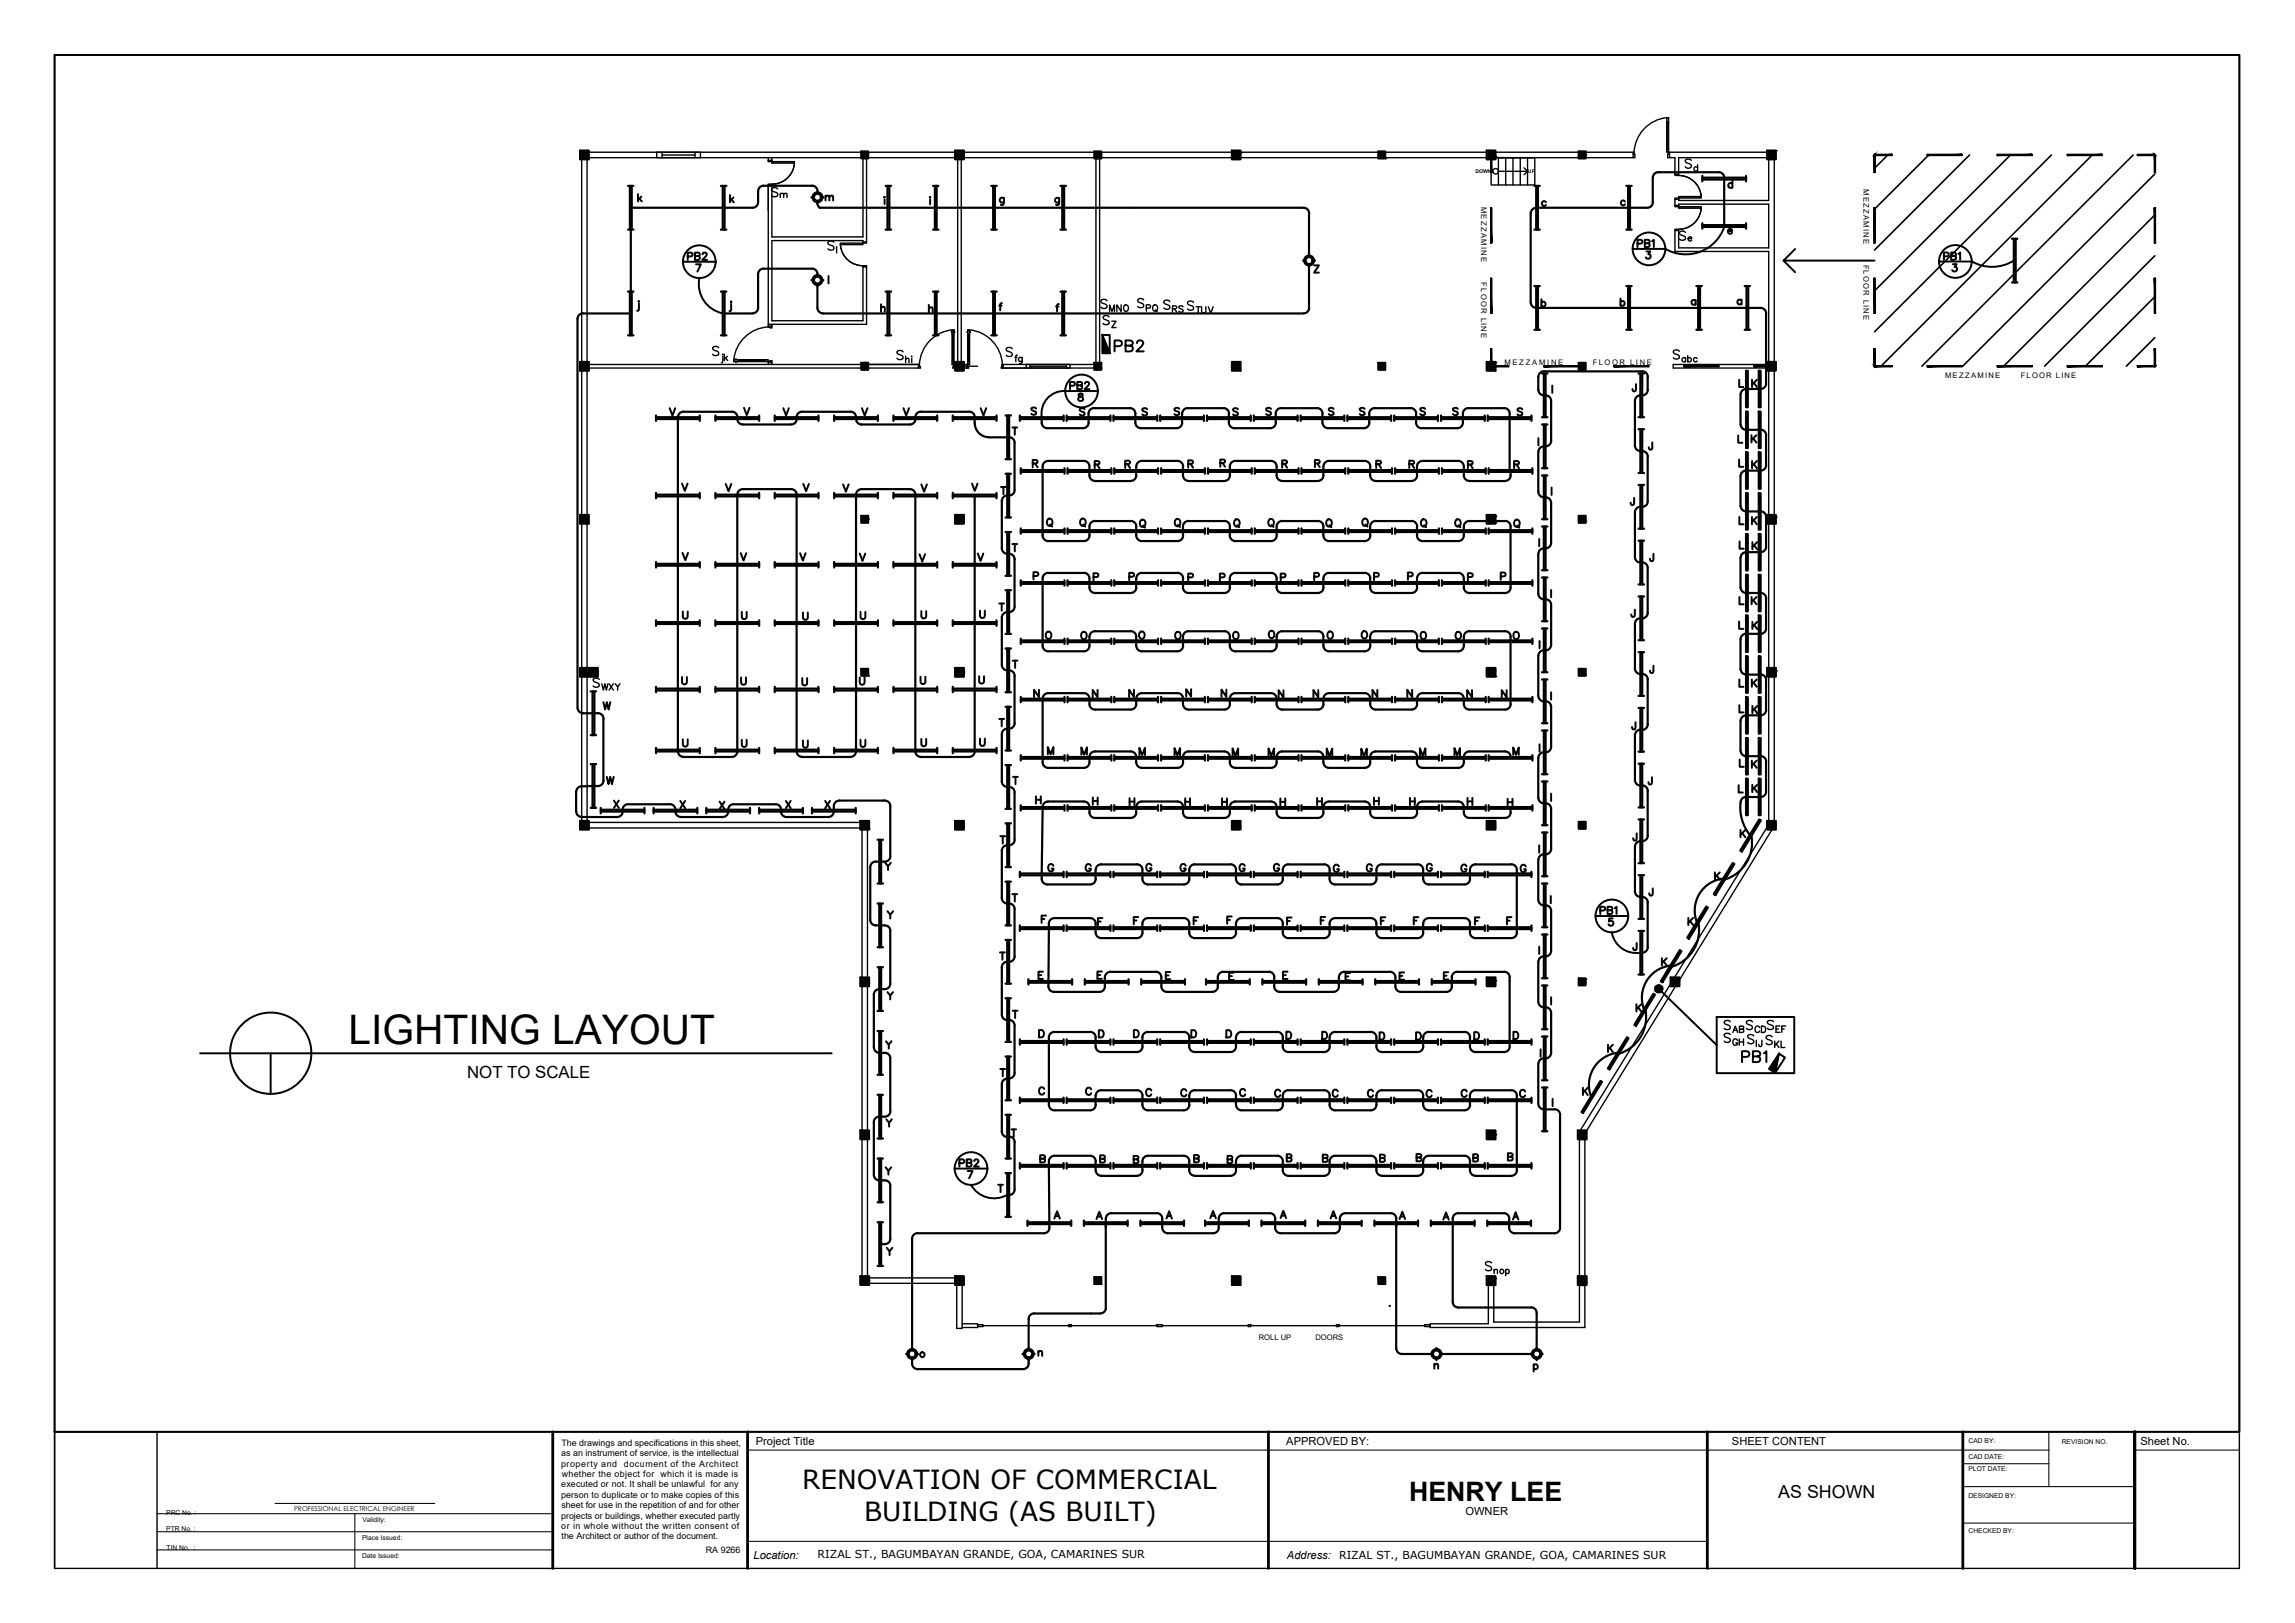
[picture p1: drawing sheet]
<svg xmlns="http://www.w3.org/2000/svg" width="420mm" height="297mm" viewBox="0 0 420 297" stroke-linecap="round" stroke-linejoin="round" font-family="sans-serif">
<defs><g id="words">
<text font-size="7.5" x="63.8" y="191">LIGHTING LAYOUT</text>
<text font-size="5.3" x="202.8" y="65.6">PB2</text>
<g font-size="4.9">
<text x="317.9" y="195.4">PB1</text>
<text x="258" y="274.7">HENRY LEE</text>
</g>
<g font-size="4.8">
<text x="146.8" y="272.5">RENOVATION OF COMMERCIAL</text>
<text x="158.2" y="278.3">BUILDING (AS BUILT)</text>
</g>
<g font-size="4.4">
<text x="298.4" y="46.6">PB1</text>
<text x="354.5" y="48.7">PB1</text>
<text x="291.7" y="168.6">PB1</text>
<text x="174.3" y="214.8">PB2</text>
</g>
<g font-size="4">
<text x="124.5" y="48.7">PB2</text>
<text x="196.1" y="74.4">8</text>
<text x="267.4" y="86.8">R</text>
<text x="275.9" y="86.8">R</text>
<text x="131.6" y="91">V</text>
<text x="145.7" y="91">V</text>
<text x="156.3" y="103.7">V</text>
<text x="177.8" y="103.7">V</text>
<text x="256.5" y="107.2">P</text>
<text x="167.2" y="126.3">U</text>
<text x="232.8" y="128.8">N</text>
<text x="178.2" y="137.6">U</text>
<text x="213.8" y="139.3">M</text>
<text x="264.9" y="139.3">M</text>
<text x="109.7" y="144.6">W</text>
<text x="184.1" y="144.6">T</text>
<text x="208.5" y="160.5">G</text>
<text x="214.8" y="160.5">G</text>
<text x="260" y="160.5">G</text>
<text x="188.7" y="180.3">E</text>
<text x="233.5" y="180.3">E</text>
<text x="234.2" y="191.2">D</text>
<text x="160.9" y="193">Y</text>
<text x="214.8" y="201.8">C</text>
</g>
<text font-size="3.5" x="149.9" y="37.7">m</text>
<text font-size="3.3" x="325.6" y="274.1">AS SHOWN</text>
<text font-size="3.1" x="85.5" y="197.4">NOT TO SCALE</text>
<g font-size="2">
<text x="138.3" y="264.5">Project Title</text>
<text x="235.5" y="264.5">APPROVED BY:</text>
<text x="317.1" y="264.5">SHEET CONTENT</text>
<text x="391.9" y="264.5">Sheet No.</text>
<text x="268.3" y="277.3">OWNER</text>
<text x="137.9" y="285.4">Location:</text>
<text x="149.7" y="285.1">RIZAL ST., BAGUMBAYAN GRANDE, GOA, CAMARINES SUR</text>
<text x="235.6" y="285.4">Address:</text>
<text x="245.2" y="285.4">RIZAL ST., BAGUMBAYAN GRANDE, GOA, CAMARINES SUR</text>
</g>
<g font-size="1.6">
<text x="102.7" y="268.4">property and</text>
<text x="102.8" y="266.5">as an instrument of service, is the intellectual</text>
<text x="102.8" y="264.7">The drawings and specifications in this sheet,</text>
<text x="114.2" y="268.4">document of the Architect</text>
<text x="102.7" y="274.1">person to duplicate or to make copies of this</text>
<text x="102.8" y="272.2">executed or not. It shall be unlawful for any</text>
<text x="102.8" y="270.3">whether the object for which it is made is</text>
<text x="102.7" y="277.9">projects or buildings, whether executed partly</text>
<text x="102.8" y="279.8">or in whole without the written consent of</text>
<text x="102.8" y="276">sheet for use in the repetition of and for other</text>
<text x="102.8" y="281.7">the Architect or author of the document.</text>
<text x="129.2" y="284.3">RA 9266</text>
</g>
<g font-size="1.4">
<text x="341.2" y="34.6" transform="rotate(90 341.2 34.6)">M EZZ AMIN E</text>
<text x="271.2" y="37.8" transform="rotate(90 271.2 37.8)">MEZ ZA MIN E</text>
<text x="271.2" y="51.7" transform="rotate(90 271.2 51.7)">FLOOR LINE</text>
<text x="341.1" y="48.5" transform="rotate(90 341.1 48.5)">FLOOR LINE</text>
<text x="275.4" y="66.8">M E Z Z A M I N E</text>
<text x="291.6" y="66.8">F L O O R L I N E</text>
<text x="356.1" y="69.1">ME ZZ AMIN E</text>
<text x="370" y="69.1">FLOOR LINE</text>
<text x="230.4" y="245.2">ROLL UP</text>
<text x="240.8" y="245.2">DOORS</text>
</g>
<g font-size="1.2">
<text x="360.4" y="269.3">PLOT DATE:</text>
<text x="360.4" y="264.2">CAD BY:</text>
<text x="360.4" y="266.9">CAD DATE:</text>
<text x="377.5" y="264.3">REVISION NO.</text>
<text x="360.4" y="274.2">DESIGNED BY:</text>
<text x="30.4" y="277.2">PRC No. :</text>
<text x="30.4" y="280.2">PTR No. :</text>
<text x="53.8" y="276.5">PROFESSIONAL ELECTRICAL ENGINEER</text>
<text x="66.3" y="281.9">Place Issued:</text>
<text x="66.3" y="278.6">Validity:</text>
<text x="360.4" y="280.6">CHECKED BY:</text>
<text x="30.5" y="283.7">TIN No. :</text>
<text x="66.3" y="285.1">Date Issued:</text>
</g>
<g font-size=".9">
<text x="270.1" y="31.7">DOWN</text>
<text x="279.7" y="31.7">UP</text>
</g>
</g></defs>
<!-- layer: walls -->
<g fill="none" stroke="#000" stroke-width=".25">
<path d="M106.5 29.2v37M107.5 29.2v37M107.8 27.9h49.8M107.8 28.9h49.8M140.7 28.9v.7M140.7 33.7v26M141.3 28.9v1M158 29v14.4h-16.7v-9.7M158.6 29v15.3M159 27.9h15.8M159 28.9h15.8M175.3 29.2v37"/>
<path d="M176 29.2v37M176.5 27.9h23.8M176.5 28.9h23.8M200.6 29v37.4M201.3 29v37.4M201.7 27.9h23.8M201.7 28.9h23.8M227.1 27.9h25.2M227.1 28.9h25.2M253.6 27.9h18.5M253.6 28.9h18.5M273.8 27.9h15.2"/>
<path d="M274.3 28.9v5M275.7 28.9v5M277 28.9v5M278.3 28.9v5M279.7 28.9v5M289 28.9h-15.2h7.2v5h-8v-4.7M290.3 27.9h8.7M290.3 28.9h8.7M305.6 27.9h17.9M305.6 28.9h1v3M306.6 36.5v1.1M307.3 37.6v-.2h16.5v8h-16.5v-3.2"/>
<path d="M323.5 28.9h-16.2v3M323.8 29.2v7.5h-16.5v-.2M324.8 29.2v37M141.3 59.4v.3M158 44.3v-.3h-16.7v14.7h16.7v-9.8M158.6 48.9v10.5h-17.9M306.6 42.2v3.8h17.2v20.2M106.5 67.9v26.3M107.5 67.9v26.3M107.8 66.7h49.8M107.8 67.4h49.8M140.7 66.3v.4"/>
<path d="M141.3 66.3v.4M159 66.7h9.1M159 67.4h9.1M174.3 66.7h.5M174.5 67.4h.3M175.6 67h3.4M176.5 66.7h1M176.5 67.4h.8M183.3 67.4h17M183.5 66.7h16.8M323.5 66.7h-17.2v.7h17.2M323.8 67.9v26.3"/>
<path d="M324.8 67.9v26.3M106.5 95.9v26.3M107.5 95.9v26.3M323.8 95.9v26.3M324.8 95.9v26.3M106.5 123.9v26.3M107.5 123.9v26.3M323.8 123.9v26.3M324.8 123.9v26.3M107.8 151.5h49.7M107.8 150.5h49.7M157.8 151.9v27"/>
<path d="M158.8 151.9v27M323.5 151.4l-16.9 27.5M324.4 151.9l-16.9 27.4M157.8 180.5v26.4M158.8 180.5v26.4M305.8 180.1l-16.5 26.8M306.7 180.5l-16.2 26.4M157.8 208.5v25M158.8 208.5v25M159.2 234.9h15.6M159.2 233.9h15.6M175.2 235.2v7.9h.9v-7.9"/>
<path d="M272.5 235.2v7.1h-10.7v.7h28.4v-7.8M273.5 235.2v6.8h15.7v-6.8M289.2 233.5v-25h1v25M176.1 242.3h2.9v.7h-2.9M179 242.5h1v.3h-1zM180 242.6h15.6M195.6 242.5h.6v.3h-.6zM196.2 242.6h15.6M211.8 242.5h1v.3h-1zM212.8 242.6h15.7M228.5 242.5h.5v.3h-.5zM229 242.6h15.6"/>
<path d="M244.6 242.5h.6v.3h-.6zM245.2 242.6h15.6M260.8 242.5h1v.3h-1z"/>
</g>
<!-- layer: POST -->
<g fill="none" stroke="#000" stroke-width=".3">
<path d="M106.2 27.5h1.6v1.7h-1.6zM106.2 28.6h.1M106.3 27.9l-.1 .2M106.4 27.5l-.2 .3M106.4 27.8h.1M106.4 29l-.2 .2M106.5 28.9h.1M106.6 28.2l-.3 .3M106.7 27.5l-.2 .2M106.7 28.1h.1M106.9 28.5l-.3 .3M107 27.5l-.8 .8"/>
<path d="M107 28.4h.1M107.1 27.7l-.3 .3M107.2 27.6h.1M107.2 28.8l-.4 .4M107.3 28.7h.1M107.4 27.9l-.3 .4M107.5 27.9h.1M107.5 29.1l-.1 .1M107.6 27.5l-1.4 1.4M107.6 29h.1M107.7 28.2l-.3 .4M107.8 27.9l-1.3 1.3"/>
<path d="M107.8 28.5l-.7 .7M107.8 29.1l-.1 .1M107.8 27.6l-.2 .2M107.8 28.8l-.1 .1M157.6 27.7h1.4v1.3h-1.4zM157.7 27.7h-.1M157.7 27.9l-.1 .1M157.8 27.9h.1M157.9 29h.1M158 27.7l-.1 .1M158 28.2l-.3 .4M158.1 28.2h.1"/>
<path d="M158.3 27.7l-.7 .6M158.3 28.5l-.3 .4M158.4 28.5h.1M158.6 27.7l-.4 .4M158.6 28.8l-.1 .2M158.7 28.8h.1M158.9 28l-.4 .4M158.9 27.7l-1.3 1.2M158.9 27.9h.1M159 28.2l-.8 .8M159 28.8l-.3 .2M159 28.5l-.2 .2"/>
<path d="M174.8 27.5h1.7v1.7h-1.7zM174.9 28.2h.1M174.9 27.5l-.1 .1M175.1 28.5l-.3 .3M175.2 28.5h.1M175.2 27.5l-.4 .4M175.3 27.7l-.4 .4M175.4 27.7h.1M175.4 28.8l-.4 .4M175.5 28.8h.1M175.5 27.5v.1M175.6 28l-.3 .4"/>
<path d="M175.7 27.9h.1M175.7 29.2h-.1M175.8 29.1h.1M175.8 27.5l-1 1M175.9 28.3l-.3 .4M176 28.2h.1M176.1 27.5l-.3 .4M176.2 28.6l-.3 .4M176.3 28.5h.1M176.4 27.5l-1.6 1.6M176.4 27.8l-.3 .4M176.5 28.1l-1.2 1.1"/>
<path d="M176.5 28.7l-.5 .5M176.5 28.4l-.1 .1M176.5 29l-.2 .2M200.3 28.5h.1M200.3 27.7h1.4v1.3h-1.4zM200.5 27.7l-.2 .2M200.6 28.8l-.2 .2M200.6 28.8h.1M200.8 28l-.4 .4M200.8 27.7l-.5 .5M200.9 27.9h.1M201.1 28.3l-.4 .4"/>
<path d="M201.1 27.7l-.2 .2M201.1 28.2h.1M201.4 28.6l-.4 .4M201.4 27.7l-1.1 1.1M201.4 28.5h.1M201.6 27.8l-.4 .4M201.7 28.1l-1 .9h.6M201.7 28.6l-.4 .4M201.7 28.3l-.2 .2M201.7 28.9l-.1 .1M225.5 27.5h1.6v1.7h-1.6zM225.5 27.5v.1"/>
<path d="M225.6 27.7l-.1 .2M225.7 27.7h.1M225.7 28.8l-.2 .2M225.8 28.8h.1M225.8 27.5v.1M225.9 28l-.4 .4M226 27.9h.1M226 29.2h-.1M226.1 29.1h.1M226.1 27.5l-.6 .7M226.2 28.3l-.4 .4M226.3 28.2h.1"/>
<path d="M226.4 27.5l-.3 .4M226.5 28.6l-.4 .4M226.6 28.5h.1M226.7 27.5l-1.2 1.3M226.7 27.8l-.3 .4M226.8 27.7h.1M226.8 28.9l-.3 .3M226.9 28.8h.1M227 27.5l-.1 .2M227 28.1l-.3 .4M227.1 28h.1M227.1 27.7l-1.5 1.5"/>
<path d="M227.1 28.3l-.8 .9M227.1 28.9l-.3 .3M227.1 28.6l-.1 .2M252.3 27.7h1.3v1.3h-1.3zM252.5 28.4l-.2 .2M252.6 28.3h.1M252.6 27.7l-.3 .2M252.8 28.7l-.3 .3M252.9 28.6h.1M252.9 27.7l-.6 .6M253 27.9l-.4 .3M253.1 27.8h.1"/>
<path d="M253.1 29h-.1M253.2 28.9h.1M253.2 27.7h.1M253.3 28.2l-.4 .3M253.4 28.1h.1M253.5 27.7l-1.2 1.2M253.6 28.5l-.4 .3M253.6 29h.1M253.6 28.1l-.8 .9M253.6 28.7l-.3 .3M253.6 27.8l-.2 .2M272.1 27.5h1.7v1.7h-1.7z"/>
<path d="M272.2 29.1h.1M272.2 27.5l-.1 .1M272.3 28.3l-.2 .2M272.4 28.2h.1M272.5 27.5l-.3 .4M272.6 28.6l-.4 .4M272.7 28.5h.1M272.8 27.5l-.7 .7M272.8 27.8l-.3 .4M272.9 27.7h.1M272.9 28.9l-.3 .3M273 28.8h.1"/>
<path d="M273.1 27.5l-.1 .2M273.1 28.1l-.3 .4M273.2 28h.1M273.3 29.2h.1M273.4 27.5l-1.3 1.3M273.4 28.4l-.3 .4M273.5 28.3h.1M273.7 27.6l-.4 .3M273.7 28.7l-.3 .4M273.8 28.6h.1M273.8 27.7l-1.5 1.5M273.8 28.3l-.9 .9"/>
<path d="M273.8 28.9l-.3 .3M273.8 28l-.2 .2M289 27.7h1.3v1.3h-1.3zM289.1 28.3l-.1 .1M289.1 27.7l-.1 .1M289.2 28.2h.1M289.4 28.6l-.4 .4M289.4 27.7l-.4 .4M289.5 28.5h.1M289.6 27.8l-.4 .4M289.7 27.7h.1M289.7 28.9l-.1 .1"/>
<path d="M289.8 28.8h.1M289.9 28.1l-.4 .4M290 28h.1M290 27.7l-1 1M290.2 28.4l-.4 .4M290.3 28.3h.1M290.3 27.7l-.3 .2M290.3 28l-1 1M290.3 28.6l-.4 .4M290.3 28.9l-.1 .1M305.1 22.4h.1M305.1 21.6h.4"/>
<path d="M305.2 22.3h.2M305.4 22.4h.1M323.5 27.5h1.6v1.7h-1.6zM323.5 28h.1M323.6 29.2h.1M323.7 27.5l-.2 .2M323.7 28.4l-.2 .2M323.8 28.3h.1M324 27.6l-.4 .3M324 28.7l-.3 .4M324.1 28.6h.1M324.3 27.9l-.4 .3"/>
<path d="M324.3 27.5l-.8 .8M324.3 27.8h.1M324.3 29l-.2 .2M324.4 28.9h.1M324.5 28.2l-.3 .3M324.6 27.5l-.2 .2M324.6 28.1h.1M324.8 28.5l-.3 .3M324.9 27.5l-1.4 1.4M324.9 28.4h.1M325.1 27.7l-.4 .3M325.1 27.6h.1"/>
<path d="M325.1 27.9l-1.3 1.3M325.1 28.5l-.7 .7M325.1 29.1l-.1 .1M325.1 28.2l-.1 .1M325.1 28.8l-.3 .4M345.6 28.4l-2.4 2.4M353.1 28.4l-9.9 9.9M360.6 28.4l-17.4 17.4M368.1 28.4l-24.9 24.8M375.6 28.4l-32.4 32.3M383 28.4l-38.6 38.6M390.5 28.4l-21.5 21.5"/>
<path d="M394.5 31.8l-35.2 35.2M394.5 39.3l-27.7 27.7M368.7 50.2l-16.8 16.8M394.5 46.8l-20.2 20.2M394.5 54.3l-12.7 12.7M106.2 66.2h1.6v1.7h-1.6zM106.2 66.3h.1M106.2 67.5v.1M106.3 67.5h.1M106.3 66.2v.1M106.4 66.7l-.2 .3M106.5 66.6h.1"/>
<path d="M106.5 67.8l-.1 .1M106.6 67.8h.1M106.6 66.2l-.4 .5M106.7 67l-.4 .4M106.8 66.9h.1M106.9 66.2l-.3 .4M107 67.3l-.4 .4M107.1 67.2h.1M107.2 66.2l-1 1.1M107.2 66.5l-.4 .4M107.3 66.4h.1M107.3 67.6l-.3 .3"/>
<path d="M107.4 67.5h.1M107.5 66.2l-.1 .1M107.5 66.8l-.4 .4M107.6 66.7h.1M107.7 67.8h.1M107.8 66.2l-1.6 1.7M107.8 66.8l-1.1 1.1M107.8 67.4l-.4 .5M107.8 66.5l-.1 .1M107.8 67.1l-.4 .4M107.8 67.7l-.1 .1M157.6 66.4h1.4v1.3h-1.4z"/>
<path d="M157.7 67.5h.1M157.8 66.8l-.2 .2M157.9 66.7h.1M157.9 66.4l-.3 .3M158 66.4h.6M158.1 67.1l-.4 .4M158.2 67h.1M158.2 66.4l-.2 .2M158.4 67.4l-.3 .3M158.5 67.3h.1M158.5 66.4l-.9 .9M158.6 66.6l-.3 .3"/>
<path d="M158.7 66.5h.1M158.7 67.7h.1M158.8 67.6h.1M158.8 66.4h.1M158.9 66.9l-.3 .3M159 66.5l-1.2 1.2M159 67.1l-.6 .6M159 67.4l-.1 .1M174.8 66.2h1.7v1.7h-1.7zM174.9 66.2l-.1 .1M174.9 67.1h-.1M174.9 67h.1"/>
<path d="M175.1 66.3l-.3 .3M175.2 67.4l-.4 .3M175.3 67.3h.1M175.4 66.6l-.4 .3M175.5 66.5h.1M175.5 66.2l-.7 .7M175.5 67.7l-.2 .2M175.6 67.6h.1M175.7 66.9l-.4 .3M175.8 66.8h.1M175.8 66.2l-.2 .2M176 67.2l-.4 .3"/>
<path d="M176.1 67.1h.1M176.1 66.2l-1.3 1.2M176.2 66.3l-.3 .4M176.3 66.3h.1M176.3 67.5l-.4 .3M176.4 67.4h.1M176.5 66.4l-1.5 1.5M176.5 67l-.9 .9M176.5 67.6l-.3 .3M176.5 66.7l-.4 .3M176.5 67.3h-.1M200.3 66.4h1.4v1.3h-1.4z"/>
<path d="M200.3 67.4h.1M200.4 67.3h.1M200.4 66.4l-.1 .1M200.6 66.6l-.3 .2M200.6 66.5h.1M200.6 67.7h.1M200.7 67.6h.1M200.7 66.4h.1M200.9 66.9l-.4 .3M200.9 66.8h.1M201 66.4l-.7 .7M201.1 67.2l-.3 .3"/>
<path d="M201.4 67.5l-.2 .2M201.7 66.4l-1.4 1.3M201.7 67l-.8 .7M201.7 67.5l-.2 .2M225.5 66.2h1.6v1.7h-1.6zM225.5 67.3h.1M225.7 66.6l-.2 .2M225.8 66.5h.1M225.8 66.2l-.3 .3M225.8 67.7l-.2 .2M225.8 67.6h.1M226 66.9l-.4 .3"/>
<path d="M226.1 66.8h.1M226.1 66.2l-.3 .2M226.3 67.2l-.4 .3M226.4 67.1h.1M226.4 66.2l-.9 .9M226.5 66.3l-.4 .4M226.6 66.3h.1M226.6 67.5l-.4 .3M226.7 67.4h.1M226.8 66.6l-.4 .4M226.9 66.6h.1M226.9 67.8l-.1 .1"/>
<path d="M226.9 66.2l-1.4 1.5M227 67.7h.1M227.1 66.9l-.4 .4M227.1 66.6l-1.2 1.3M227.1 67.2l-.6 .7M227.1 67.8v.1M227.1 66.3l-.1 .2M227.1 67.5l-.1 .1M252.3 66.4h1.3v1.3h-1.3zM252.3 66.9h.1M252.5 66.4l-.2 .2M252.6 67.2l-.3 .3"/>
<path d="M252.6 67.2h.1M252.8 66.4l-.4 .4M252.9 67.5l-.2 .2M252.9 67.5h.1M253.1 66.7l-.4 .4M253.1 66.4l-.8 .8M253.2 66.6h.1M253.4 67l-.4 .4M253.4 66.4l-.2 .2M253.4 66.9h.1M253.6 66.4l-1.2 1.3M253.6 67l-.6 .7"/>
<path d="M253.6 67.6v.1M253.6 66.7l-.1 .2M253.6 67.3l-.3 .4M272.1 66.2h1.7v1.7h-1.7zM272.1 66.2h.1M272.2 66.8h.1M272.4 67.2l-.3 .2M272.5 67.1h.1M272.5 66.2l-.4 .3M272.6 66.3l-.4 .4M272.7 66.3h.1M272.7 67.5l-.4 .3"/>
<path d="M272.8 67.4h.1M272.9 66.6l-.4 .4M273 66.6h.1M273 67.8l-.1 .1M273 66.2l-.9 .9M273.1 67.7h.1M273.2 66.9l-.4 .4M273.3 66.9h.1M273.3 66.2l-.2 .3M273.5 67.2l-.4 .4M273.6 67.2h.1M273.7 66.2l-1.6 1.5"/>
<path d="M273.7 66.4l-.3 .4M273.8 66.3h.1M273.8 66.6l-1.2 1.3M273.8 67.2l-.6 .7M273.8 67.8v.1M273.8 66.9l-.1 .2M273.8 67.5l-.3 .4M289 66.4h1.3v1.3h-1.3zM289.1 66.4h-.1M289.2 67.2l-.2 .1M289.2 67.1h.1M289.3 66.4l-.3 .3"/>
<path d="M289.5 67.5l-.3 .2M289.5 67.4h.1M289.6 66.4l-.6 .6M289.7 66.6l-.4 .4M289.8 66.6h.1M289.8 67.7h.1M290 66.4l-.2 .1M290 66.9l-.4 .4M290 66.9h.1M290.3 66.4l-1.3 1.2M290.3 67.2l-.4 .4M290.3 66.9l-.8 .8"/>
<path d="M290.3 67.5l-.2 .2M290.3 66.6l-.2 .2M323.5 66.2h1.6v1.7h-1.6zM323.5 66.7v.7M323.5 66.9v.1M323.6 66.9h.1M323.6 66.2l-.1 .2M323.8 67.2l-.3 .3M323.9 67.2h.1M324 66.2l-.5 .5M324 66.4l-.3 .4M324.1 66.3h.1"/>
<path d="M324.1 67.5l-.3 .4M324.2 67.5h.1M324.3 66.2l-.1 .1M324.3 66.7l-.3 .4M324.4 66.6h.1M324.4 67.8v.1M324.5 67.8h.1M324.5 66.2l-1 1.1M324.6 67l-.3 .4M324.7 66.9h.1M324.8 66.2l-.3 .4M324.9 67.3l-.4 .4"/>
<path d="M325 67.2h.1M325.1 66.2l-1.6 1.6M325.1 66.8l-1 1.1M325.1 67.4l-.4 .5M325.1 66.5l-.3 .4M325.1 67.1v.1M325.1 67.7l-.1 .2M394.5 61.8l-5.2 5.2M106.2 94.2h1.6v1.7h-1.6zM106.2 94.2h.1M106.2 95.7h.1M106.3 94.9l-.1 .2"/>
<path d="M106.4 94.9h.1M106.5 94.2l-.3 .3M106.6 95.2l-.3 .4M106.7 95.2h.1M106.8 94.2l-.6 .6M106.8 94.4l-.3 .4M106.9 94.3h.1M106.9 95.5l-.3 .4M107 95.4h.1M107.1 94.2l-.1 .1M107.1 94.7l-.3 .4M107.2 94.6h.1"/>
<path d="M107.2 95.8v.1M107.3 95.7h.1M107.4 94.2l-1.2 1.2M107.4 95l-.3 .4M107.5 94.9h.1M107.7 94.2l-.4 .4M107.7 95.3l-.3 .4M107.8 94.3l-1.5 1.6M107.8 94.9l-.9 1M107.8 95.5l-.3 .4M107.8 94.6l-.2 .3M107.8 95.8v.1"/>
<path d="M157.6 94.4h1.4v1.3h-1.4zM157.7 95l-.1 .1M157.8 94.4l-.2 .1M157.8 94.9h.1M158 95.3l-.3 .4M158.1 94.4l-.5 .4M158.1 95.2h.1M158.3 94.5l-.4 .4M158.3 94.4h.1M158.3 95.6l-.1 .1M158.4 95.5h.1M158.6 94.8l-.4 .4"/>
<path d="M158.6 94.7h.1M158.7 94.4l-1.1 1M158.9 95.1l-.4 .3M158.9 95h.1M159 94.7l-1.1 1M159 95.3l-.5 .4M159 94.4l-.3 .2M159 95.6l-.2 .1M174.8 94.2h1.7v1.7h-1.7zM174.9 95.2h.1M175 94.2l-.2 .2M175 94.5l-.2 .2"/>
<path d="M175.1 94.4h.1M175.1 95.6l-.3 .3M175.2 95.5h.1M175.3 94.2l-.1 .1M175.3 94.8l-.4 .4M175.4 94.7h.1M175.5 95.8h.1M175.6 94.2l-.8 .8M175.6 95.1l-.3 .3M175.7 95h.1M175.9 94.3l-.4 .3M175.9 95.4l-.3 .3"/>
<path d="M176 95.3h.1M176.1 94.6l-.3 .3M176.2 94.5h.1M176.2 94.2l-1.4 1.4M176.2 95.7l-.2 .2M176.3 95.6h.1M176.4 94.9l-.3 .3M176.5 94.5l-1.4 1.4M176.5 95.1l-.8 .8M176.5 95.7l-.2 .2M176.5 94.2l-.2 .2M176.5 95.4l-.1 .1"/>
<path d="M272.1 94.2h1.7v1.7h-1.7zM272.2 94.3h-.1M272.3 95.4l-.2 .1M272.4 95.3h.1M272.5 94.6l-.3 .3M272.6 94.5h.1M272.6 94.2l-.5 .4M272.6 95.7l-.2 .2M272.7 95.6h.1M272.8 94.9l-.3 .3M272.9 94.8h.1M272.9 94.2l-.2 .2"/>
<path d="M273.1 95.2l-.3 .3M273.2 94.2l-1.1 1M273.2 95.1h.1M273.4 94.3l-.4 .4M273.4 94.3h.1M273.4 95.4l-.3 .4M273.5 95.4h.1M273.7 94.6l-.4 .4M273.7 94.6h.1M273.7 95.7l-.1 .2M273.8 94.2l-1.7 1.6M273.8 94.5h.1"/>
<path d="M273.8 95.7h.1M273.8 94.8l-1.1 1.1M273.8 95.4l-.5 .5M273.8 95.1l-.2 .2M289 94.4h1.3v1.3h-1.3zM289.1 95.4l-.1 .1M289.2 95.3h.1M289.2 94.4l-.2 .2M289.3 94.6l-.3 .3M289.4 94.5h.1M289.4 95.7h-.1M289.5 95.6h.1"/>
<path d="M289.5 94.4h.1M289.6 94.9l-.4 .3M289.7 94.8h.1M289.8 94.4l-.8 .8M289.9 95.2l-.4 .3M290 95.1h.1M290.1 94.4l-.3 .3M290.2 95.4l-.2 .3M290.3 95.4h.1M290.3 94.4l-1.2 1.3M290.3 95l-.6 .7M290.3 95.6v.1"/>
<path d="M290.3 94.7l-.3 .3M323.5 94.2h.1M323.5 94.2h1.6v1.7h-1.6zM323.5 95.1h.1M323.7 94.3l-.2 .2M323.7 94.3h.1M323.7 95.4l-.2 .3M323.8 95.4h.1M324 94.6l-.4 .4M324 94.6h.1M324 95.7l-.1 .2M324.1 94.2l-.6 .6"/>
<path d="M324.1 95.7h.1M324.3 94.9l-.4 .4M324.3 94.9h.1M324.4 94.2l-.3 .3M324.5 95.2l-.3 .4M324.6 95.2h.1M324.7 94.2l-1.2 1.2M324.8 94.4l-.4 .4M324.8 94.3h.1M324.8 95.5l-.3 .4M324.9 95.4h.1M325 94.2l-.1 .1"/>
<path d="M325.1 94.7l-.4 .4M325.1 94.6h.1M325.1 94.3l-1.5 1.6M325.1 94.9l-.9 1M325.1 95.5l-.3 .4M325.1 95.2l-.1 .2M325.1 95.8v.1M106.2 122.2h1.6v1.7h-1.6zM106.3 123.1l-.1 .1M106.3 122.2l-.1 .2M106.3 123.1h.1M106.5 122.3l-.3 .3"/>
<path d="M106.6 122.2h.1M106.6 123.5l-.4 .3M106.6 123.4h.1M106.8 122.6l-.4 .4M106.8 122.5h.1M106.8 123.7l-.1 .2M106.9 122.2l-.7 .7M106.9 123.7h.1M107.1 122.9l-.4 .4M107.1 122.8h.1M107.2 122.2l-.3 .3M107.4 123.2l-.4 .4"/>
<path d="M107.4 123.1h.1M107.5 122.2l-1.3 1.4M107.6 122.4l-.4 .4M107.7 122.3h.1M107.7 123.5l-.4 .4M107.7 123.5h.1M107.8 122.2h-.1M107.8 122.2h1.7v1.7h-1.7zM107.9 122.7l-.4 .4M108 122.6h.1M108 123.8l-.1 .1M108.1 123.7h.1"/>
<path d="M108.1 122.2l-1.7 1.7M108.2 123l-.4 .4M108.3 122.9h.1M108.4 122.2l-.3 .3M108.5 123.3l-.4 .4M108.6 123.2h.1M108.7 122.2l-1.7 1.7M108.7 122.5l-.3 .3M108.8 122.4h.1M108.8 123.6l-.3 .3M108.9 123.5h.1M109 122.2l-.1 .1"/>
<path d="M109 122.8l-.4 .3M109.1 122.7h.1M109.2 123.8h.1M109.3 122.2l-1.7 1.7M109.3 123.1l-.4 .4M109.4 123h.1M109.5 122.6l-1.3 1.3M109.5 123.2l-.7 .7M109.5 123.8l-.1 .1M109.5 122.3l-.3 .3M109.5 122.9h.1M109.5 123.5l-.3 .2"/>
<path d="M157.6 122.4h1.4v1.3h-1.4zM157.7 123.2h-.1M157.7 123.1h.1M157.9 122.4l-.3 .2M158 123.5l-.2 .2M158 123.5h.1M158.2 122.7l-.4 .4M158.2 122.4l-.6 .5M158.3 122.6h.1M158.5 123l-.4 .4M158.5 122.4l-.2 .1M158.6 122.9h.1"/>
<path d="M158.8 123.3l-.4 .4M158.8 122.4l-1.2 1.1M158.9 123.2h.1M159 123.7h.1M159 122.8l-.9 .9M159 123.4l-.3 .3M159 122.5l-.4 .3M159 123.1h-.1M174.8 122.2h1.7v1.7h-1.7zM174.9 122.2h-.1M174.9 122.7l-.1 .1M175 122.6h.1"/>
<path d="M175 123.8v.1M175.1 123.7h.1M175.2 122.2l-.4 .3M175.3 123l-.4 .4M175.3 122.9h.1M175.5 122.2l-.4 .3M175.6 123.3l-.4 .4M175.6 123.2h.1M175.7 122.2l-.9 .9M175.8 122.5l-.4 .3M175.9 122.4h.1M175.9 123.6l-.3 .3"/>
<path d="M175.9 123.5h.1M176 122.2l-.1 .1M176.1 122.8l-.4 .3M176.1 122.7h.1M176.2 123.8h.1M176.3 122.2l-1.5 1.5M176.4 123.1l-.4 .4M176.4 123h.1M176.5 123.3l-.6 .6M176.5 122.7l-1.2 1.2M176.5 123.9h.1M176.5 122.4l-.3 .2"/>
<path d="M176.5 123.6l-.2 .1M272.1 122.2h1.7v1.7h-1.7zM272.1 122.5h.1M272.2 122.4h.1M272.2 123.6l-.1 .1M272.3 123.5h.1M272.4 122.2l-.1 .1M272.5 122.8l-.4 .3M272.5 122.7h.1M272.6 123.8h.1M272.7 122.2l-.6 .6M272.8 123.1l-.4 .4"/>
<path d="M272.8 123h.1M273 122.2l-.4 .4M273.1 123.4l-.4 .3M273.1 123.3h.1M273.3 122.5l-.4 .4M273.3 122.2l-1.2 1.2M273.4 122.5h.1M273.4 123.7l-.2 .2M273.4 123.6h.1M273.6 122.8l-.4 .4M273.6 122.2l-.2 .2M273.7 122.8h.1"/>
<path d="M273.8 123.8h.1M273.8 122.3l-1.5 1.6M273.8 122.9l-.9 1M273.8 123.5l-.3 .4M273.8 122.6l-.1 .1M273.8 123.2l-.3 .3M289 122.4h1.3v1.3h-1.3zM289 122.4h.1M289 123.6h.1M289.1 123.5h.1M289.2 122.8l-.2 .2M289.3 122.7h.1"/>
<path d="M289.3 122.4l-.3 .3M289.5 123.1l-.3 .4M289.6 123h.1M289.6 122.4l-.2 .2M289.8 123.4l-.3 .3M289.9 123.3h.1M289.9 122.4l-.9 .9M290 122.5l-.3 .4M290.1 122.5h.1M290.1 123.7h.1M290.2 123.6h.1M290.2 122.4h.1"/>
<path d="M290.3 122.6l-1.1 1.1M290.3 123.2l-.5 .5M290.3 122.9l-.3 .3M290.3 123.5h.1M323.5 122.2h1.6v1.7h-1.6zM323.6 122.5l-.1 .1M323.6 122.2l-.1 .1M323.7 122.5h.1M323.7 123.7l-.2 .1M323.7 123.6h.1M323.9 122.8l-.4 .4M323.9 122.2l-.2 .2"/>
<path d="M324 122.8h.1M324.2 123.1l-.4 .4M324.2 122.2l-.7 .7M324.3 123.1h.1M324.4 122.3l-.4 .4M324.5 122.2h.1M324.5 123.5l-.4 .3M324.5 123.4h.1M324.7 122.6l-.4 .4M324.8 122.5h.1M324.8 123.7l-.1 .2M324.8 122.2l-1.3 1.3"/>
<path d="M324.8 123.7h.1M325 122.9l-.4 .4M325.1 122.8h.1M325.1 122.2l-.3 .3M325.1 122.5l-1.4 1.4M325.1 123.1l-.7 .8M325.1 123.7l-.1 .2M325.1 123.4l-.2 .2M106.2 150.2h1.6v1.7h-1.6zM106.2 151.3v.1M106.3 151.3h.1M106.4 150.5l-.2 .3"/>
<path d="M106.4 150.2l-.2 .3M106.5 150.5h.1M106.5 151.7l-.2 .2M106.6 151.6h.1M106.7 150.8l-.4 .4M106.7 150.2l-.1 .2M106.8 150.8h.1M107 151.1l-.4 .4M107 150.2l-.8 .9M107.1 151.1h.1M107.2 150.3l-.4 .4M107.3 150.2h.1"/>
<path d="M107.3 151.4l-.4 .4M107.4 151.3h.1M107.5 150.6l-.4 .4M107.6 150.5h.1M107.6 151.7l-.1 .2M107.6 150.2l-1.4 1.5M107.7 151.7h.1M107.8 150.6l-1.2 1.3M107.8 151.2l-.6 .7M107.8 151.8v.1M107.8 150.3l-.1 .2M107.8 150.9l-.4 .4"/>
<path d="M107.8 151.5l-.1 .1M157.5 150.2h1.7v1.7h-1.7zM157.5 150.3h.1M157.6 150.2h.1M157.6 151.4l-.1 .1M157.7 151.3h.1M157.8 150.6l-.3 .3M157.9 150.5h.1M157.9 151.7l-.1 .2M157.9 150.2l-.4 .5M158 151.7h.1M158.1 150.9l-.4 .4"/>
<path d="M158.2 150.8h.1M158.2 150.2l-.2 .3M158.4 151.2l-.4 .4M158.5 151.1h.1M158.5 150.2l-1 1M158.6 150.4l-.3 .4M158.7 150.3h.1M158.7 151.5l-.4 .4M158.8 151.4h.1M158.8 150.2h.1M158.9 150.7l-.3 .4M159 150.6h.1"/>
<path d="M159 151.8l-.1 .1M159.1 151.7h.1M159.1 150.2l-1.6 1.6M159.2 150.8l-1.1 1.1M159.2 151.4l-.6 .5M159.2 150.5h-.1M159.2 151.1l-.3 .2M174.8 150.2h1.7v1.7h-1.7zM174.9 150.9l-.1 .1M174.9 150.8h.1M175 150.2l-.2 .2M175.2 151.2l-.4 .4"/>
<path d="M175.3 151.1h.1M175.3 150.2l-.5 .5M175.4 150.4l-.4 .4M175.5 150.3h.1M175.5 151.5l-.4 .4M175.6 151.4h.1M175.6 150.2h.1M175.7 150.7l-.4 .4M175.8 150.6h.1M175.8 151.8l-.1 .1M175.9 151.7h.1M175.9 150.2l-1.1 1.1"/>
<path d="M176 151l-.4 .3M176.1 150.9h.1M176.2 150.2l-.3 .3M176.3 151.3l-.4 .4M176.4 151.2h.1M176.5 150.2l-1.7 1.7M176.5 150.8l-1.1 1.1M176.5 151.4l-.5 .5M176.5 150.5l-.4 .3M176.5 151.1h-.1M176.5 151.7l-.2 .2M225.5 150.2h1.6v1.7h-1.6z"/>
<path d="M225.5 151.1h.1M225.6 150.2l-.1 .1M225.7 150.4l-.2 .2M225.8 150.3h.1M225.8 151.5l-.3 .3M225.8 151.4h.1M225.9 150.2h-.1M226 150.7l-.4 .4M226.1 150.6h.1M226.1 151.8l-.1 .1M226.1 151.7h.1M226.2 150.2l-.7 .7"/>
<path d="M226.3 151l-.4 .3M226.4 150.9h.1M226.5 150.2l-.4 .3M226.6 151.3l-.4 .4M226.7 151.2h.1M226.8 150.2l-1.3 1.3M226.8 150.5l-.4 .3M226.9 150.4h.1M226.9 151.6l-.3 .3M227 151.5h.1M227.1 150.2l-.1 .1M227.1 150.8l-.4 .3"/>
<path d="M227.1 150.4l-1.4 1.5M227.1 151l-.8 .9M227.1 151.6l-.2 .3M227.1 151.3l-.1 .1M272.1 150.2h1.7v1.7h-1.7zM272.1 151.8h.1M272.2 150.6h.1M272.2 151.7h.1M272.3 150.2l-.2 .1M272.4 151l-.3 .2M272.5 150.9h.1M272.6 150.2l-.4 .3"/>
<path d="M272.7 151.3l-.4 .4M272.8 151.2h.1M272.9 150.2l-.8 .7M272.9 150.5l-.4 .3M273 150.4h.1M273 151.6l-.3 .3M273.1 151.5h.1M273.2 150.2l-.1 .1M273.2 150.8l-.4 .3M273.3 150.7h.1M273.4 151.8h.1M273.5 150.2l-1.4 1.3"/>
<path d="M273.5 151.1l-.4 .3M273.6 151h.1M273.7 150.2l-.3 .4M273.8 150.5l-1.4 1.4M273.8 151.1l-.8 .8M273.8 151.6l-.2 .3M273.8 150.8l-.1 .1M273.8 151.3l-.4 .4M289 150.4h1.3v1.3h-1.3zM289.2 151l-.2 .2M289.2 150.4l-.2 .1M289.2 150.9h.1"/>
<path d="M289.5 151.3l-.4 .4M289.5 150.4l-.5 .5M289.5 151.2h.1M289.7 150.5l-.4 .3M289.8 150.4h.1M289.8 151.6l-.2 .1M289.8 151.5h.1M290 150.8l-.4 .3M290 150.7h.1M290.1 150.4l-1.1 1.1M290.3 151.1l-.4 .3M290.3 150.7l-1 1"/>
<path d="M290.3 151.3l-.4 .4M290.3 150.4l-.2 .2M290.3 151.6l-.1 .1M323.5 150.2h1.6v1.7h-1.6zM323.5 150.8h.1M323.6 150.7h.1M323.7 151.8h.1M323.8 150.2l-.3 .3M323.8 151.1l-.3 .3M323.9 151h.1M324 150.2l-.3 .4M324.1 151.3l-.4 .4"/>
<path d="M324.2 151.3h.1M324.3 150.5l-.3 .4M324.4 150.2l-.9 .9M324.4 150.5h.1M324.4 151.7l-.2 .2M324.5 151.6h.1M324.6 150.8l-.3 .4M324.7 150.2l-.2 .2M324.7 150.8h.1M324.9 151.1l-.4 .4M325 150.2l-1.5 1.5M325 151.1h.1"/>
<path d="M325.1 150.6l-1.2 1.3M325.1 151.2l-.6 .7M325.1 151.8v.1M325.1 150.3l-.3 .4M325.1 150.9v.1M325.1 151.5l-.3 .3M157.5 178.9h1.7v1.6h-1.7zM157.5 179.6v.1M157.6 179.6h.1M157.7 178.9l-.2 .2M157.8 179.9l-.3 .4M157.9 179.9h.1"/>
<path d="M158 178.9l-.5 .5M158 179.1l-.3 .4M158.1 179.1h.1M158.3 178.9l-.1 .1M158.3 179.4l-.3 .4M158.4 179.4h.1M158.6 178.9l-1.1 1.1M158.6 179.7l-.3 .4M158.7 179.6h.1M158.9 178.9l-.4 .4M159 179.9h.1M159.2 178.9l-1.7 1.6"/>
<path d="M159.2 179.5l-1.1 1M159.2 179.2l-.4 .4M159.2 179.8l-.1 .1M272.1 178.9h1.7v1.6h-1.7zM272.2 179.9h.1M272.3 179.2l-.2 .2M272.4 178.9l-.3 .2M272.4 179.1h.1M272.6 179.5l-.4 .4M272.6 178.9l-.1 .2M272.7 179.4h.1M272.9 179.8l-.4 .4"/>
<path d="M272.9 178.9l-.8 .8M273 179.7h.1M273.1 179l-.3 .4M273.2 178.9h.1M273.4 179.3l-.3 .3M273.5 179.2h.1M273.5 178.9l-1.4 1.4M273.7 179.6l-.3 .3M273.8 179.5h.1M273.8 179.2l-1.3 1.3M273.8 179.8l-.7 .7M273.8 178.9l-.2 .2"/>
<path d="M289 179h1.3v1.4h-1.3zM289.1 179.2l-.1 .1M289.2 179.1h.1M289.2 179v.1M289.4 179.5l-.4 .4M289.5 179.4h.1M289.5 179l-.5 .6M289.7 179.8l-.4 .4M289.8 179.7h.1M289.8 179l-.3 .4M290.1 179l-1.1 1.2M290.2 179.3l-.4 .3"/>
<path d="M290.3 179.2h.1M290.3 179.5l-.9 .9M290.3 179.8l-.2 .1M305.8 178.9h1.7v1.6h-1.7zM305.8 179.2h.1M305.9 178.9h-.1M305.9 179.1h.1M306.1 179.5l-.3 .3M306.2 178.9l-.2 .2M306.2 179.4h.1M306.4 179.8l-.3 .4M306.5 178.9l-.7 .6"/>
<path d="M306.5 179.7h.1M306.7 179l-.4 .4M306.7 178.9h.1M307 179.3l-.4 .3M307 179.2h.1M307.1 178.9l-1.3 1.2M307.3 179.6l-.4 .3M307.3 179.5h.1M307.4 178.9l-.3 .2M307.5 179.1l-1.5 1.4M307.5 179.6l-.9 .9M307.5 179.4h-.1"/>
<path d="M307.5 179.9l-.3 .3M158.1 180.2l-.3 .3M158.2 180.2h.1M158.5 180.5h.1M158.9 180l-.3 .4M159.2 180.1l-.5 .4M159.2 180.4l-.2 .1M272.4 180.3l-.2 .2M272.5 180.2h.1M273.2 180.1l-.4 .4M273.3 180h.1M273.5 180.4l-.1 .1"/>
<path d="M273.6 180.3h.1M273.8 180.4l-.1 .1M273.8 180.1l-.1 .1M289.2 180.3l-.1 .1M289.2 180.2h.1M290 180.1l-.3 .3M290 180h.1M290.3 180.1l-.3 .3M305.9 180.3l-.1 .1M306 180.2h.1M306.7 180.1l-.3 .4M306.8 180h.1"/>
<path d="M307 180.4l-.1 .1M307.1 180.3h.1M307.5 180.2l-.3 .3M157.5 206.9h1.7v1.6h-1.7zM157.5 207.8h.1M157.5 206.9h.1M157.7 207l-.2 .2M157.7 207h.1M157.7 208.2l-.2 .2M157.8 208.1h.1M157.8 206.9h.1M158 207.3l-.4 .4"/>
<path d="M158 207.3h.1M158 208.5h.1M158.1 208.4h.1M158.1 206.9l-.6 .6M158.3 207.6l-.4 .4M158.3 207.6h.1M158.4 206.9l-.3 .3M158.6 207.9l-.4 .4M158.6 207.9h.1M158.7 206.9l-1.2 1.2M158.8 207.1l-.4 .4M158.9 207h.1"/>
<path d="M158.9 208.2l-.3 .3M158.9 208.2h.1M159 206.9l-.1 .1M159.1 207.4l-.4 .4M159.2 207.1l-1.5 1.4M159.2 207.7l-.9 .8M159.2 208.2l-.3 .3M159.2 207.9l-.2 .2M272.1 206.9h1.7v1.6h-1.7zM272.2 206.9h-.1M272.2 207.4l-.1 .1M272.3 207.3h.1"/>
<path d="M272.3 208.5h.1M272.4 208.5h.1M272.5 206.9l-.4 .3M272.5 207.7l-.3 .4M272.6 207.6h.1M272.8 206.9l-.4 .4M272.8 208l-.3 .4M272.9 207.9h.1M273.1 206.9l-1 .9M273.1 207.2l-.4 .4M273.1 207.1h.1M273.1 208.3l-.2 .2"/>
<path d="M273.2 208.2h.1M273.4 207.5l-.4 .4M273.4 206.9l-.2 .1M273.4 207.4h.1M273.5 208.5h.1M273.7 207.8l-.4 .4M273.7 206.9l-1.6 1.5M273.7 207.7h.1M273.8 207.6h.1M273.8 207.3l-1.2 1.2M273.8 207.9l-.6 .6M273.8 208.5h.1"/>
<path d="M273.8 207l-.3 .3M273.8 208.2l-.2 .3M288.8 206.9h1.7v1.6h-1.7zM288.9 208.2h.1M288.9 206.9v.1M289 207.4l-.2 .2M289.1 207.3h.1M289.1 208.5h.1M289.2 208.5h.1M289.2 206.9l-.4 .4M289.3 207.7l-.4 .4M289.4 207.6h.1"/>
<path d="M289.5 206.9l-.3 .4M289.6 208l-.4 .4M289.7 207.9h.1M289.8 206.9l-1 1M289.8 207.2l-.3 .4M289.9 207.1h.1M289.9 208.3l-.2 .2M290 208.2h.1M290.1 207.5l-.3 .4M290.2 206.9l-.2 .1M290.2 207.4h.1M290.3 208.5h.1"/>
<path d="M290.4 207.8l-.4 .4M290.4 206.9l-1.6 1.6M290.5 207.4l-1.1 1.1M290.5 208l-.5 .5M290.5 207.1l-.2 .2M290.5 208.3l-.2 .2M157.5 233.5h1.7v1.7h-1.7zM157.5 233.5v.1M157.5 234.1v.1M157.6 234h.1M157.7 235.2h.1M157.8 233.5l-.3 .4"/>
<path d="M157.8 234.4l-.3 .4M157.9 234.3h.1M158 233.6l-.3 .4M158.1 234.7l-.4 .4M158.2 234.7h.1M158.3 233.9l-.3 .4M158.4 233.8h.1M158.4 233.5l-.9 1M158.4 235l-.2 .2M158.5 235h.1M158.6 234.2l-.3 .4M158.7 234.1h.1"/>
<path d="M158.7 233.5l-.2 .3M158.9 234.5l-.3 .4M159 234.4h.1M159 233.5l-1.5 1.6M159.2 234l-1.3 1.2M159.2 234.6l-.7 .6M159.2 235.2h-.1M159.2 233.7l-.4 .3M159.2 234.3h-.1M159.2 234.9l-.3 .3M174.8 233.5h1.7v1.7h-1.7zM174.9 234.7l-.1 .1"/>
<path d="M174.9 234.7h.1M175.1 233.9l-.3 .3M175.2 233.8h.1M175.2 233.5l-.4 .4M175.2 235l-.2 .2M175.3 235h.1M175.4 234.2l-.4 .4M175.5 234.1h.1M175.5 233.5l-.2 .3M175.7 234.5l-.4 .4M175.8 234.4h.1M175.8 233.5l-1 1"/>
<path d="M175.9 233.7l-.3 .3M176 233.6h.1M176 234.8l-.4 .4M176.1 234.7h.1M176.2 234l-.3 .3M176.3 233.9h.1M176.3 235.1l-.1 .1M176.4 233.5l-1.6 1.6M176.4 235h.1M176.5 234l-1.2 1.2M176.5 234.6l-.6 .6M176.5 233.7l-.1 .1"/>
<path d="M176.5 234.3l-.4 .4M176.5 234.9l-.1 .1M200.3 233.8h.1M200.3 233.7h1.4v1.3h-1.4zM200.3 235h.1M200.4 235h.1M200.4 233.7v.1M200.6 234.2l-.3 .2M200.6 234.1h.1M200.7 233.7l-.4 .4M200.9 234.5l-.4 .4M200.9 234.4h.1"/>
<path d="M201 233.7l-.3 .3M201.1 234.8l-.2 .2M201.2 234.7h.1M201.3 233.7l-1 1M201.4 234l-.4 .3M201.4 233.9h.1M201.5 235h.1M201.6 233.7l-.1 .1M201.7 234l-1.1 1M201.7 234.6l-.5 .4M201.7 234.3l-.4 .4M201.7 234.9l-.1 .1"/>
<path d="M225.5 233.5h1.6v1.7h-1.6zM225.5 235h.1M225.7 234.2l-.2 .2M225.8 234.1h.1M225.8 233.5l-.3 .3M226 234.5l-.4 .4M226.1 234.4h.1M226.1 233.5l-.6 .6M226.2 233.7l-.4 .3M226.3 233.6h.1M226.3 234.8l-.4 .4M226.4 234.7h.1"/>
<path d="M226.5 234l-.4 .3M226.6 233.9h.1M226.6 235.1l-.1 .1M226.7 235h.1M226.7 233.5l-1.2 1.2M226.8 234.3l-.4 .4M226.9 234.2h.1M226.9 233.5l-.2 .3M227.1 234.6l-.4 .4M227.1 233.6l-1.5 1.6M227.1 234.2l-.9 1M227.1 234.9l-.3 .3"/>
<path d="M227.1 233.9l-.1 .2M227.1 235.1v.1M252.3 233.7h1.3v1.3h-1.3zM252.3 234.5h.1M252.5 233.8l-.2 .1M252.6 234.9l-.2 .1M252.6 234.8h.1M252.8 234l-.4 .4M252.8 233.7l-.5 .5M252.9 234h.1M253.1 234.3l-.4 .4M253.1 233.7l-.2 .2"/>
<path d="M253.2 234.3h.1M253.4 234.7l-.4 .3M253.4 233.7l-1.1 1.1M253.4 234.6h.1M253.6 233.8l-.4 .4M253.6 234.1l-.9 .9M253.6 234.7l-.3 .3M253.6 234.4l-.1 .1M253.6 235h.1M272.1 233.5h1.7v1.7h-1.7zM272.1 233.5h.1M272.2 234.4h.1"/>
<path d="M272.3 233.7l-.2 .1M272.4 233.6h.1M272.4 234.8l-.3 .2M272.5 234.7h.1M272.6 234l-.4 .3M272.7 233.9h.1M272.7 235.1l-.1 .1M272.8 235h.1M272.8 233.5l-.7 .7M272.9 234.3l-.4 .4M273 234.2h.1M273 233.5l-.2 .3"/>
<path d="M273.2 234.6l-.4 .4M273.3 234.5h.1M273.3 233.5l-1.2 1.2M273.4 233.8l-.3 .3M273.5 233.7h.1M273.5 234.9l-.3 .3M273.6 234.8h.1M273.7 233.5l-.1 .1M273.7 234l-.3 .4M273.8 234h.1M273.8 233.7l-1.5 1.5M273.8 234.3l-.9 .9"/>
<path d="M273.8 234.9l-.3 .3M273.8 234.6l-.1 .1M273.8 235.2h.1M288.8 233.5h1.7v1.7h-1.7zM288.9 234.5h-.1M288.9 234.4h.1M288.9 233.5l-.1 .1M289.1 233.7l-.3 .2M289.2 233.6h.1M289.2 234.8l-.4 .3M289.2 234.7h.1M289.4 234l-.4 .3"/>
<path d="M289.5 233.9h.1M289.5 235.1l-.2 .1M289.5 235h.1M289.5 233.5l-.7 .7M289.7 234.3l-.4 .4M289.8 234.2h.1M289.8 233.5l-.3 .3M290 234.6l-.4 .4M290 234.5h.1M290.1 233.5l-1.3 1.3M290.2 233.8l-.4 .3M290.3 233.7h.1"/>
<path d="M290.3 234.9l-.4 .3M290.3 234.8h.1M290.4 233.5l-.1 .1M290.5 233.8l-1.4 1.4M290.5 234.4l-.9 .8M290.5 235l-.3 .2M290.5 234.1l-.4 .3M290.5 234.7h-.1"/>
</g>
<!-- layer: text -->
<g fill="none" stroke="#000" stroke-width=".36">
<path d="M116.8 35.5v1.4M117.1 36.4l.4 .5M117.4 36l-.6 .6M133.6 35.7v1.3M133.9 36.5l.4 .5M134.3 36.1l-.7 .7M161.9 36.1h.1zM161.9 36.5v.8M170.3 36.1v.1zM170.3 36.5v.9M183.8 36.2l-.1 1.2-.2 .1h-.3M183.8 36.4a.43 .43 0 0 0-.6-.1 .43 .43 0 0 0 0 .6 .43 .43 0 0 0 .6 0"/>
<path d="M193.9 36.2l-.1 1.2-.1 .1h-.4M193.9 36.4a.43 .43 0 0 0-.6-.1 .43 .43 0 0 0 0 .7 .43 .43 0 0 0 .6-.1M283 37a.43 .43 0 0 0-.6-.1 .43 .43 0 0 0 0 .7 .43 .43 0 0 0 .6-.1M297.5 36.9a.43 .43 0 0 0-.6-.1 .43 .43 0 0 0 0 .6 .43 .43 0 0 0 .6 0M317.2 33.7a.43 .43 0 0 0-.7-.1 .43 .43 0 0 0 0 .7 .43 .43 0 0 0 .7-.1M317.2 33v1.4M117 55.1v.1zM117 55.5v1.1l-.1 .2-.3 .1M133.9 55.2v.1zM133.9 55.6v1.1l-.1 .2h-.3M151.7 50.5v1.4M161.3 56.4l.3-.3 .3 .1 .1 .8"/>
<path d="M161.3 55.7v1.3M170.1 56.5l.3-.3 .3 .1 .1 .8M170.1 55.8v1.3M182.9 55.9h.5M183.4 55.5h-.2l-.1 .2v1.1M193.3 56.1h.5M193.8 55.7h-.2l-.1 .2v1.1M240.6 48.6h.9l-.9 1.3h.9M282.2 55.4a.43 .43 0 0 1 .6-.1 .43 .43 0 0 1 0 .7 .43 .43 0 0 1-.6-.1M282.2 54.8v1.3M296.7 55.3a.43 .43 0 0 1 .6-.1 .43 .43 0 0 1 0 .6 .43 .43 0 0 1-.6 0M296.7 54.6v1.4"/>
<path d="M310.4 55.1a.43 .43 0 0 0-.6-.1 .43 .43 0 0 0 0 .7 .43 .43 0 0 0 .6-.1M310.4 54.9v.9M316.3 42.3h.8a.43 .43 0 0 0-.5-.4 .43 .43 0 0 0-.3 .5 .43 .43 0 0 0 .4 .4l.4-.2M318.8 55a.43 .43 0 0 0-.6 0 .43 .43 0 0 0 0 .6 .43 .43 0 0 0 .6-.1M318.8 54.8v.9M122.6 74.7l.5 1.3 .5-1.3M136.2 74.6l.5 1.4 .5-1.4M143.4 74.7l.5 1.3 .5-1.3M157.8 74.7l.5 1.3 .5-1.3M165.4 74.7l.5 1.3 .5-1.3M179.5 74.7l.5 1.3 .6-1.3M185.3 78.2h.9"/>
<path d="M185.8 78.2v1.4M189.7 74.8l-.3-.2-.6 .2 .1 .3 .7 .2 .1 .2v.2l-.3 .2-.6-.2M198.6 74.9l-.4-.2-.5 .2 .1 .3 .6 .3 .2 .2v.1l-.4 .2-.5-.2M210 74.9l-.3-.2-.6 .2 .2 .3 .6 .3 .1 .2v.1l-.3 .2-.6-.2M215.9 74.8l-.3-.2-.6 .2 .1 .3 .7 .3 .1 .2v.2l-.3 .2-.6-.2M226.6 74.9l-.3-.2-.6 .2 .2 .3 .6 .3 .1 .2v.1l-.3 .2-.6-.2M232.7 74.8l-.3-.2-.6 .2 .1 .3 .7 .3 .1 .2v.2l-.3 .2-.6-.2M244.2 74.8l-.4-.2-.5 .2 .1 .3 .6 .3 .2 .2v.2l-.4 .2-.5-.2M249.8 74.8l-.3-.2-.6 .2 .2 .3 .6 .3 .1 .2v.2l-.3 .2-.6-.2M260.9 74.8l-.3-.2-.6 .2 .1 .3 .7 .3 .1 .2v.2l-.3 .2-.6-.2M266.9 74.8l-.3-.2-.6 .2 .1 .3 .7 .4 .1 .3-.3 .2-.6-.2M278.7 74.9l-.3-.2-.6 .2 .1 .3 .7 .3 .1 .2v.1l-.3 .2-.6-.2"/>
<path d="M284.2 70.6v1.3M299.5 70.3l-.1 1.2-.1 .1h-.3l-.1-.4M318.2 79.7v1.3h.8M318.4 69.5v1.3h.8M320.7 79.7v1.3M320.8 69.5v1.3M321.1 70.1l.5 .7M321.5 79.7l-.8 .8M321.6 69.5l-.8 .9M124.9 88.5l.5 1.3 .5-1.3M154.3 88.7l.6 1.3 .5-1.3M168.7 88.7l.5 1.3 .5-1.3"/>
<path d="M177.9 88.5l.6 1.3 .5-1.3M183.3 89.1h.8M183.7 89.1v1.4M185.3 99.6h.9M185.8 99.6v1.3M189.1 84.8h.7l.1-.2v-.3l-.8-.1v1.3M189.5 84.8l.4 .7M191.8 95.1a.49 .49 0 0 1 .6-.2 .49 .49 0 0 1 .3 .5v.3a.51 .51 0 0 1-.5 .6 .51 .51 0 0 1-.5-.6zM192.2 96l.4 .4M197.9 95.1a.49 .49 0 0 1 .5-.2 .49 .49 0 0 1 .4 .5v.3a.51 .51 0 0 1-.6 .6 .51 .51 0 0 1-.5-.6zM198.3 96l.4 .4M200.4 85l.8-.1 .1-.1-.1-.3-.8-.1v1.3"/>
<path d="M200.9 85l.4 .7M206 84.9h.8l.1-.2-.1-.3-.8-.1v1.3M206.4 84.9l.5 .7M208.8 95.3a.49 .49 0 0 1 .6-.2 .49 .49 0 0 1 .3 .5v.3a.51 .51 0 0 1-.5 .6 .51 .51 0 0 1-.5-.6zM209.3 96.2l.3 .4M215.2 95.2a.49 .49 0 0 1 .6-.2 .49 .49 0 0 1 .3 .5v.3a.51 .51 0 0 1-.5 .5 .51 .51 0 0 1-.5-.5zM215.6 96.1l.4 .3M217.5 84.9l.8-.1 .1-.2v-.2l-.9-.1v1.3M218 84.9l.4 .7M223.4 84.7h.8l.1-.2-.1-.3-.8-.1v1.3M223.8 84.7l.5 .7M226.2 95.1a.62 .62 0 0 1 .8 .6 .62 .62 0 0 1-.8 .6l-.3-.4 .1-.5z"/>
<path d="M226.5 96.1l.4 .4M232.3 95.2a.49 .49 0 0 1 .6-.2 .49 .49 0 0 1 .3 .5v.3a.51 .51 0 0 1-.5 .5 .51 .51 0 0 1-.5-.5zM232.8 96.1l.4 .3M234.7 84.9l.8-.1 .1-.2v-.2l-.9-.1v1.3M235.2 84.9l.4 .7M240.7 84.8h.8l.1-.2v-.3l-.9-.1v1.3M241.2 84.8l.4 .7M242.9 95.2a.49 .49 0 0 1 .6-.1 .49 .49 0 0 1 .3 .5v.3a.51 .51 0 0 1-.5 .5 .51 .51 0 0 1-.5-.5zM243.4 96.1l.4 .4M249.5 95.1a.49 .49 0 0 1 .6-.2 .49 .49 0 0 1 .3 .5v.3a.51 .51 0 0 1-.5 .6 .51 .51 0 0 1-.5-.6zM250 96l.4 .4M251.9 84.9h.8l.1-.2v-.3l-.9-.1v1.3"/>
<path d="M252.4 84.9l.4 .7M258 84.9h.8l.1-.2-.1-.3-.8-.1v1.3M258.4 84.9l.5 .7M260.4 95.1a.62 .62 0 0 1 .8 .6 .62 .62 0 0 1-.8 .6l-.3-.4 .1-.5zM260.7 96.1l.4 .4M266.5 95.2a.49 .49 0 0 1 .6-.1 .49 .49 0 0 1 .3 .5v.3a.51 .51 0 0 1-.5 .5 .51 .51 0 0 1-.5-.5zM267 96.1l.4 .4M277.3 95.3a.49 .49 0 0 1 .6-.2 .49 .49 0 0 1 .3 .5v.3a.51 .51 0 0 1-.5 .6 .51 .51 0 0 1-.5-.6zM277.8 96.2l.4 .4M281.6 80.2v1.3M281.8 98.6v1.4M284.1 89.2v1.4"/>
<path d="M299.2 91.1l-.1 1.2-.2 .1h-.2l-.2-.4M302.5 81l-.1 1.2-.2 .1-.2-.1-.1-.3M318.4 84.1v1.3h.8M318.4 94.6v1.4h.8M318.5 99.1v1.3h.7M320.7 94.6v1.4M320.8 84.4v1.3M320.8 99.2v1.3M321 80.2l.5 .8M321.1 95.2l.5 .8M321.1 84.9l.5 .8M321.1 99.8l.6 .7"/>
<path d="M321.6 94.6l-.9 .9M321.6 84.4l-.8 .9M321.7 99.2l-.9 .9M124.9 101.2l.6 1.3 .5-1.3M125 111.9v1a.45 .45 0 0 0 .5 .4 .45 .45 0 0 0 .4-.4v-1M135.6 101.2l.5 1.4 .5-1.4M135.8 112v.9a.45 .45 0 0 0 .4 .4 .45 .45 0 0 0 .5-.4v-.9M146.5 101.2l.5 1.4 .5-1.4M147 112.1v1a.45 .45 0 0 0 .4 .3 .45 .45 0 0 0 .5-.3v-1M157.5 112v.9a.45 .45 0 0 0 .5 .4 .45 .45 0 0 0 .4-.4v-.9M168.3 101.4l.5 1.4 .6-1.4M168.7 111.9v.9a.45 .45 0 0 0 .4 .4 .45 .45 0 0 0 .5-.4v-.9"/>
<path d="M179.4 111.8v.9a.45 .45 0 0 0 .5 .4 .45 .45 0 0 0 .4-.4v-.9M182.9 110.5h.9M183.4 110.5v1.3M189.2 105.4h.8l.1-.2-.1-.4-.8-.1v1.4M191.6 115.8a.49 .49 0 0 1 .5-.2 .49 .49 0 0 1 .4 .5v.3a.51 .51 0 0 1-.5 .5 .51 .51 0 0 1-.5-.5zM198.1 115.8a.49 .49 0 0 1 .5-.1 .49 .49 0 0 1 .3 .4v.4a.51 .51 0 0 1-.5 .5 .51 .51 0 0 1-.5-.5zM200.2 105.6l.8-.1 .1-.1-.1-.4-.8-.1v1.3M206.7 105.5h.8l.1-.2v-.3l-.9-.2v1.4M208.7 115.8a.49 .49 0 0 1 .5-.2 .49 .49 0 0 1 .3 .5v.3a.51 .51 0 0 1-.5 .5 .51 .51 0 0 1-.5-.5zM215.4 115.7a.62 .62 0 0 1 .8 .6 .62 .62 0 0 1-.8 .6l-.3-.4 .1-.5zM217.5 105.7l.8-.1 .1-.2v-.3l-.9-.1v1.3M223.3 105.7l.8-.1 .1-.2v-.3l-.9-.1v1.3"/>
<path d="M225.9 115.8a.49 .49 0 0 1 .5-.1 .49 .49 0 0 1 .4 .4v.4a.51 .51 0 0 1-.5 .5 .51 .51 0 0 1-.6-.5zM232.4 115.6a.49 .49 0 0 1 .6-.1 .49 .49 0 0 1 .3 .5v.3a.51 .51 0 0 1-.5 .5 .51 .51 0 0 1-.5-.5zM234.5 105.7l.7-.1 .2-.2-.1-.3-.8-.1v1.3M240.6 105.5h.8l.1-.2-.1-.3-.8-.2v1.4M243.1 115.8a.49 .49 0 0 1 .6-.2 .49 .49 0 0 1 .3 .5v.3a.51 .51 0 0 1-.5 .5 .51 .51 0 0 1-.5-.5zM249.5 115.6a.62 .62 0 0 1 .8 .6 .62 .62 0 0 1-.8 .6l-.2-.5v-.5zM251.5 105.5h.8l.1-.2v-.3l-.9-.2v1.4M260.2 115.8a.49 .49 0 0 1 .6-.1 .49 .49 0 0 1 .3 .4v.4a.51 .51 0 0 1-.5 .5 .51 .51 0 0 1-.5-.5zM266.6 115.8a.49 .49 0 0 1 .6-.1 .49 .49 0 0 1 .3 .4v.4a.51 .51 0 0 1-.5 .5 .51 .51 0 0 1-.5-.5zM268.7 105.6l.8-.1 .1-.1v-.4l-.9-.1v1.3M274.7 105.5l.8-.1 .1-.2v-.3l-.9-.1v1.3M277.2 115.8a.49 .49 0 0 1 .6-.1 .49 .49 0 0 1 .3 .4v.4a.51 .51 0 0 1-.5 .5 .51 .51 0 0 1-.5-.5z"/>
<path d="M281.9 117.3v1.3M284 108v1.3M299.3 111.6l-.1 1.2-.2 .1-.2-.1-.1-.3M302.7 101.4l-.1 1.2-.1 .1-.3-.1-.1-.3M318.4 113.8v1.3h.8M318.5 109.3v1.3h.7M320.7 109.3v1.3M320.8 113.8v1.3M321 109.8l.6 .8M321.1 114.4l.6 .7M321.6 109.3l-.9 .9M321.7 113.8l-.9 .9"/>
<path d="M110.5 128.5l.3 1.3 .3-1.3 .3 1.3 .3-1.3M124.9 123.9v1a.45 .45 0 0 0 .4 .4 .45 .45 0 0 0 .5-.4v-1M125 135.3v1a.45 .45 0 0 0 .5 .3 .45 .45 0 0 0 .4-.3v-1M135.7 124v.9a.45 .45 0 0 0 .4 .4 .45 .45 0 0 0 .5-.4v-.9M135.8 135.4v.9a.45 .45 0 0 0 .4 .4 .45 .45 0 0 0 .5-.4v-.9M146.9 124.1v1a.45 .45 0 0 0 .4 .3 .45 .45 0 0 0 .5-.3v-1M147 135.5v1a.45 .45 0 0 0 .4 .4 .45 .45 0 0 0 .5-.4v-1M157.4 124v.9a.45 .45 0 0 0 .4 .4 .45 .45 0 0 0 .5-.4v-.9M157.5 135.4v.9a.45 .45 0 0 0 .5 .4 .45 .45 0 0 0 .4-.4v-.9M168.7 135.2v1a.45 .45 0 0 0 .4 .4 .45 .45 0 0 0 .5-.4v-1M179.3 123.8v.9a.45 .45 0 0 0 .4 .4 .45 .45 0 0 0 .4-.4v-.9M182.9 131.6h.9"/>
<path d="M183.4 131.6v1.3M185.4 120.9h.9M185.8 120.9v1.3M190.2 126.2v1.4l-.9-1.4v1.4M191.8 138.1v-1.4l.5 1.4 .5-1.4v1.4M198 138.1v-1.3l.5 1.3 .5-1.3v1.3M200.9 126.3v1.3l-.9-1.3v1.3M207.6 126.2v1.4l-.9-1.4v1.4M208.6 138.2v-1.3l.5 1.3 .5-1.3v1.3M218.1 126.1v1.4l-.9-1.4v1.4M224.5 126.2v1.3l-.9-1.3v1.3M225.7 138.3v-1.3l.5 1.3 .5-1.3v1.3"/>
<path d="M232.2 138.3v-1.3l.5 1.3 .6-1.3v1.3M241.3 126.3v1.3l-.8-1.3v1.3M242.9 138.3v-1.3l.5 1.3 .5-1.3v1.3M249.2 138.4v-1.4l.5 1.4 .5-1.4v1.4M252.2 126.3v1.3l-.9-1.3v1.3M258.5 126.2v1.4l-.9-1.4v1.4M259.9 138.3v-1.3l.6 1.3 .5-1.3v1.3M269.5 126.3v1.3l-.9-1.3v1.3M275.8 126.3v1.3l-.9-1.3v1.3M277 138.1v-1.3l.5 1.3 .5-1.3v1.3M281.9 136.2v1.4M284 126.7v1.3"/>
<path d="M299.4 132.2v1.2l-.2 .1-.3-.1-.1-.3M302.7 121.8l-.1 1.2-.1 .2-.3-.1-.1-.4M318.4 124.4v1.3h.8M318.4 129.1v1.3h.8M318.5 139v1.3h.8M320.7 124.4v1.3M320.7 139.2v1.3M320.8 129.2v1.3M321 139.8l.6 .7M321 124.9l.6 .8M321.1 129.8l.6 .7M321.6 139.2l-.9 .9"/>
<path d="M321.6 124.4l-.9 .9M321.7 129.2l-.9 .9M112.4 146.5l.9 1.4M113.3 146.5l-.9 1.4M124.5 146.6l.9 1.3M125.4 146.6l-.9 1.3M131.7 146.7l.9 1.3M132.6 146.7l-.9 1.3M143.9 146.6l.9 1.3M144.8 146.6l-.9 1.3M151.1 146.6l.9 1.3M152 146.6l-.9 1.3"/>
<path d="M162.1 157.9l.5 .6 .5-.6M162.6 158.5v.7M183.1 153h.9M183.6 153v1.4M189.7 145.7v1.4M189.7 146.4h.8M190.5 145.7v1.4M192.8 158.5a.49 .49 0 0 0-.5-.4 .49 .49 0 0 0-.4 .6v.3a.48 .48 0 0 0 .5 .5 .48 .48 0 0 0 .4-.5h-.3M199.7 158.5a.49 .49 0 0 0-.6-.4 .49 .49 0 0 0-.3 .6v.3a.48 .48 0 0 0 .4 .5 .48 .48 0 0 0 .5-.5h-.3M200.1 146v1.3M200.1 146.6h.9M201 146v1.3"/>
<path d="M206.8 146.1v1.3M206.8 146.7h.9M207.7 146.1v1.3M217 146.7h.9M217 146.1v1.3M217.9 146.1v1.3M223.7 146.8h.9M223.7 146.1v1.4M224.6 146.1v1.4M227.9 158.5a.49 .49 0 0 0-.6-.4 .49 .49 0 0 0-.4 .6v.3a.48 .48 0 0 0 .5 .5 .48 .48 0 0 0 .5-.5h-.3M234.2 158.4a.49 .49 0 0 0-.6-.3 .49 .49 0 0 0-.4 .5v.3a.48 .48 0 0 0 .5 .5 .48 .48 0 0 0 .5-.5h-.4M234.4 146.8h.9"/>
<path d="M234.4 146.1v1.4M235.3 146.1v1.4M241.1 146v1.4M241.1 146.7h.9M242 146v1.4M245.1 158.6a.49 .49 0 0 0-.5-.4 .49 .49 0 0 0-.4 .6v.3a.48 .48 0 0 0 .4 .5 .48 .48 0 0 0 .5-.5h-.3M251.2 158.5a.49 .49 0 0 0-.6-.3 .49 .49 0 0 0-.4 .5v.3a.48 .48 0 0 0 .5 .5 .48 .48 0 0 0 .5-.5h-.4M251.5 146.6h.9M251.5 146v1.3M252.4 146v1.3M258.1 146.7h.9M258.1 146v1.4"/>
<path d="M259 146v1.4M268.5 158.5a.49 .49 0 0 0-.6-.3 .49 .49 0 0 0-.4 .5v.4a.48 .48 0 0 0 .5 .5 .48 .48 0 0 0 .5-.5h-.3M268.7 146.7h.9M268.7 146v1.4M269.6 146v1.4M276 146.2v1.3M276 146.8h.9M276.9 146.2v1.3M279.3 158.6a.49 .49 0 0 0-.5-.3 .49 .49 0 0 0-.4 .5v.3a.48 .48 0 0 0 .5 .5 .48 .48 0 0 0 .4-.5h-.3M281.8 154.7v1.3M284 145.3v1.3M299.6 152.5v1.2l-.2 .1h-.3l-.1-.4"/>
<path d="M302.4 142.2v1.3l-.2 .1-.3-.1-.1-.4M314 159.7v1.3M314.9 159.7l-.9 .9M318.3 143.7v1.3h.8M318.6 151.9v1.3M319 152.5l.5 .7M319.5 151.9l-.9 .9M320.8 143.6v1.4M321.1 144.2l.6 .8M321.7 143.6l-.9 .9M162.5 166.8l.5 .6 .5-.6M163 167.4v.7"/>
<path d="M183.1 174.3h.9M183.5 174.3v1.3M185.3 163.6h.9M185.8 163.6v1.4M190.7 168.2h.5M191.5 167.6h-.8v1.3M200.9 178.4h.5M201 168.7h.5M201.7 177.8h-.8v1.3h.8M201.8 168h-.8v1.4M207.6 168.5h.5M208.4 167.8h-.8v1.4"/>
<path d="M213.4 178.5h.5M214.2 177.9h-.8v1.3h.8M218.5 168.5h.5M219.4 167.9h-.9v1.3M224.7 168.4h.5M225 178.7h.5M225.5 167.7h-.8v1.4M225.8 178h-.8v1.4h.8M235.6 168.6h.5M236.5 167.9h-.9v1.4M241.8 168.5h.5M242.6 167.8h-.8v1.3"/>
<path d="M246.3 178.7h.5M247.2 178.1h-.9v1.3h.9M252.8 168.5h.5M253.6 167.9h-.8v1.3M256.2 178.6h.5M257 178h-.8v1.3h.8M258.8 168.5h.5M259.7 167.9h-.9v1.3M264.3 178.6h.5M265.2 177.9h-.9v1.4h.9M270 168.5h.5M270.8 167.9h-.8v1.3"/>
<path d="M275.9 168.5h.5M276.7 167.9h-.8v1.3M281.8 173.3v1.3M283.9 164v1.3M299.6 172.6v1.2l-.2 .1-.3-.1-.1-.3M302.6 162.6l-.1 1.2-.2 .1h-.2l-.2-.4M304.2 175.4v1.3M304.6 175.9l.5 .8M305.1 175.4l-.9 .9M309.1 168v1.3M309.4 168.6l.6 .7M310 168l-.9 .9"/>
<path d="M314.3 160.2l.6 .8M36.6 192.8h115.7M49.6 192.8v7.4M162.5 181.6l.5 .6 .5-.6M163 182.2v.7M183.1 195.7h.9M183.6 195.7v1.3M185.4 185h.9M185.8 185v1.3M190.2 188.5h.5a.71 .71 0 0 1 .4 .7 .71 .71 0 0 1-.4 .7h-.5zM191.2 199.3a.49 .49 0 0 0-.6-.3 .49 .49 0 0 0-.4 .5v.3a.49 .49 0 0 0 .4 .5 .49 .49 0 0 0 .6-.3M199.8 199.4a.49 .49 0 0 0-.6-.3 .49 .49 0 0 0-.4 .5v.3a.49 .49 0 0 0 .4 .5 .49 .49 0 0 0 .6-.3"/>
<path d="M201.2 188.5h.4a.71 .71 0 0 1 .5 .7 .71 .71 0 0 1-.5 .7h-.4zM207.6 188.5h.4a.71 .71 0 0 1 .5 .7 .71 .71 0 0 1-.5 .7h-.4zM210.8 199.6a.49 .49 0 0 0-.6-.3 .49 .49 0 0 0-.4 .5v.3a.49 .49 0 0 0 .4 .5 .49 .49 0 0 0 .6-.3M218.1 188.5h.4a.71 .71 0 0 1 .5 .7 .71 .71 0 0 1-.5 .7h-.4zM224.5 188.5h.5a.71 .71 0 0 1 .4 .7 .71 .71 0 0 1-.4 .7h-.5zM228 199.6a.49 .49 0 0 0-.6-.3 .49 .49 0 0 0-.4 .5v.3a.49 .49 0 0 0 .4 .5 .49 .49 0 0 0 .6-.3M234.4 199.7a.49 .49 0 0 0-.6-.3 .49 .49 0 0 0-.4 .5v.3a.49 .49 0 0 0 .4 .6 .49 .49 0 0 0 .6-.4M242.1 188.8h.4a.71 .71 0 0 1 .5 .7 .71 .71 0 0 1-.5 .7h-.4zM244.9 199.7a.49 .49 0 0 0-.5-.3 .49 .49 0 0 0-.4 .5v.3a.49 .49 0 0 0 .4 .6 .49 .49 0 0 0 .5-.4M251.4 199.8a.49 .49 0 0 0-.6-.4 .49 .49 0 0 0-.4 .5v.4a.49 .49 0 0 0 .4 .5 .49 .49 0 0 0 .6-.3M252.6 188.9h.4a.71 .71 0 0 1 .5 .7 .71 .71 0 0 1-.5 .7h-.4zM259.2 188.9h.5a.71 .71 0 0 1 .5 .7 .71 .71 0 0 1-.5 .7h-.5z"/>
<path d="M262.1 199.8a.49 .49 0 0 0-.6-.3 .49 .49 0 0 0-.3 .5v.3a.49 .49 0 0 0 .3 .5 .49 .49 0 0 0 .6-.3M268.5 199.8a.49 .49 0 0 0-.5-.4 .49 .49 0 0 0-.4 .5v.4a.49 .49 0 0 0 .4 .5 .49 .49 0 0 0 .5-.3M269.9 188.9h.4a.71 .71 0 0 1 .5 .7 .71 .71 0 0 1-.5 .6h-.4zM277.1 188.8h.4a.71 .71 0 0 1 .5 .7 .71 .71 0 0 1-.5 .7h-.4zM279.2 199.8a.49 .49 0 0 0-.5-.3 .49 .49 0 0 0-.4 .5v.3a.49 .49 0 0 0 .4 .5 .49 .49 0 0 0 .5-.3M282 192.1v1.3M284 182.5v1.3M289.8 199.1v1.3M290.1 199.7l.6 .7M290.7 199.1l-.9 .9M294.4 191.2v1.3M294.7 191.8l.6 .7"/>
<path d="M295.3 191.2l-.9 .9M299.6 183.8v1.3M299.9 184.4l.6 .7M300.5 183.8l-.9 .9M314.3 186.1h14.2v10.3h-14.2zM162.1 213.6l.5 .7 .6-.7M162.3 204.9l.5 .6 .5-.6M162.6 214.3v.7M162.8 205.5v.7M182.7 216.8h.9M183.2 216.8v1.4M185.1 206.7h.9"/>
<path d="M185.6 206.7v1.3M190.4 212.1l.8-.1 .1-.2v-.3l-.9-.1v1.4l.9-.2v-.3l-.3-.2M201.4 212.1l.8-.1 .1-.2-.1-.2-.8-.2v1.4l.8-.2 .1-.3-.3-.2M207.5 212.2l.8-.1 .1-.2v-.2l-.9-.2v1.4l.9-.1v-.4l-.3-.2M218.6 212h.8l.1-.2-.1-.3-.8-.1v1.3l.8-.1 .1-.3-.3-.3M224.7 212.2l.8-.1 .1-.2v-.2l-.9-.2v1.4l.9-.1v-.4l-.3-.2M235.6 211.9l.7-.1 .2-.2-.1-.2-.8-.1v1.3l.8-.1 .1-.4-.4-.2M242.2 211.9h.7l.2-.2-.1-.3-.8-.1v1.3l.8-.1 .1-.3-.4-.3M252.6 211.9h.8l.1-.2v-.3l-.9-.1v1.3l.9-.1v-.3l-.3-.3M259.3 211.8h.8l.1-.2v-.3l-.9-.1v1.3l.9-.1v-.3l-.3-.3M269.7 211.9l.8-.1 .1-.2-.1-.2-.8-.1v1.3l.8-.1 .1-.4-.3-.2M276.1 211.7l.7-.1 .1-.2v-.2l-.8-.1v1.3l.8-.1v-.4l-.3-.2"/>
<path d="M284.2 201.1v1.3M162.3 228.4l.6 .6 .5-.6M162.9 229v.7M193 223l.5-1.3 .5 1.3M193.2 222.6h.6M200.7 223.1l.6-1.3 .5 1.3M200.9 222.7h.7M213.6 223l.4-1.3 .5 1.3M213.7 222.6h.7M221.6 223l.5-1.4 .5 1.4M221.8 222.5h.6M234.4 222.9l.5-1.3 .6 1.3"/>
<path d="M234.6 222.5h.7M243.6 223l.5-1.3 .5 1.3M243.8 222.6h.6M256.2 223.1l.5-1.3 .5 1.3M256.4 222.7h.6M264.2 223.2l.5-1.3 .5 1.3M264.4 222.8h.6M277 223.2l.5-1.3 .5 1.3M277.2 222.8h.6M190.1 247.5l.3-.2h.3l.1 .8M190.1 247.3v.8M262.6 249.9l.3-.3 .3 .1 .1 .8"/>
<path d="M262.6 249.6v.9M280.8 249.9a.43 .43 0 0 1 .6-.1 .43 .43 0 0 1 0 .6 .43 .43 0 0 1-.6 0M280.8 249.7v1.3"/>
<circle cx="49.6" cy="192.8" r="7.4"/>
<circle cx="168.9" cy="247.9" r=".44"/>
</g>
<!-- layer: DOOR -->
<g fill="none" stroke="#000" stroke-width=".25">
<path d="M140.7 29.3v.3h4.7v.3h-4.1v-.6zM140.7 33.7h.6v.2h-.6zM141.6 33.7h-.3M141.7 33.7h.1M142.1 33.6l-.2 .1M142.3 33.6h-.1M142.3 33.6h.1M142.8 33.4l-.4 .2M142.9 33.4h.1M143 33.3v.1M143.1 33.3h-.1M143.2 33.3h-.1"/>
<path d="M143.3 33.2h-.1M143.3 33.2h.1M143.4 33.1v.1M144 32.8l-.6 .3M144 32.7h.1M144.2 32.5l-.1 .2M144.3 32.4v.1M144.4 32.4h-.1M144.4 32.3h.1M144.5 32.1l-.1 .2M144.6 32.1h.1M144.7 32l-.1 .1"/>
<path d="M144.7 31.9v.1M144.8 31.8l-.1 .1M144.8 31.8h.1M144.9 31.7h-.1M144.9 31.6v.1M145 31.5l-.1 .1M145 31.4v.1M145.2 31.1l-.2 .3M145.2 31v.1M145.2 30.9v.1M145.2 30.8v.1M145.3 30.7v.1"/>
<path d="M145.3 30.7h.1M145.3 30.6h.1M145.4 30.5h-.1M145.4 30.4h.1M145.4 30.2v.1M145.4 30.3v.1M145.4 30v.1M145.4 30.1v.1M145.4 29.9v.1M299 27.9h.2v.3h.1v.7h-.3zM305.1 21.6v6.3h.4v-6.3M305.1 27.3h.1"/>
<path d="M305.1 21.5a6.7 6.7 0 0 0-5.9 6.4M305.2 22.3v5.1h.2v-5.1M305.4 27.3h.1M305.5 27.9h.1v1h-.3v-.7h.2zM306.6 36.2v.3h.7v-.5h4.1v.2zM306.6 31.9h.7v.2h-.7zM306.6 37.6v.2h4.8v.3h-4.1v-.5zM307.3 32.1h.5M307.9 32.1l.5 .1M308.4 32.3l.3 .1M308.8 32.4h.1M308.9 32.4h.1"/>
<path d="M308.9 32.4l.2 .1M309.1 32.5l.1 .1M309.2 32.6h.1M309.4 32.7h.1M309.5 32.8h.1M309.6 32.8h.1M309.7 32.9h.1M309.8 32.9h.1M309.8 33h.1M309.9 33l.1 .1M310 33.1l.2 .2M310.3 33.3v.1"/>
<path d="M310.3 33.4l.1 .1M310.4 33.5h.1M310.5 33.5v.1M310.5 33.6v.1M310.6 33.7h.1M310.6 33.8l.2 .2M310.8 34l.2 .3M310.9 39.9l-.2 .3M310.9 39.9h.1M311 39.8h-.1M311 34.3v.1M311 39.7v.1"/>
<path d="M311 34.4h.1M311 34.5l.1 .1M311.1 34.7l.1 .1M311.1 39.4l-.1 .3M311.1 39.4h.1M311.2 39.3h.1M311.2 34.8v.1M311.2 39.2h.1M311.2 34.9l.1 .3M311.3 39l-.1 .1M311.3 38.9v.1M311.3 35.2h.1"/>
<path d="M311.3 35.3h.1M311.3 38.8v.1M311.4 35.4h.1M311.4 38.6l-.1 .2M311.4 35.5v.1M311.4 35.5h.1M311.4 38.6h.1M311.4 35.7v.1M311.4 35.8v.1M311.4 38.3h.1M311.4 38.4v.1M311.4 35.9v.1"/>
<path d="M311.4 38.1v.1M140.7 59.7h.6v.3l-.6-.2zM140.7 59.8a6.7 6.7 0 0 0-6.4 6M153.8 44.5h4.8v-.2h-.6v.5h-4.2zM153.8 44.8h.1M153.9 44.9v.1M153.9 45v.1M153.9 45.1v.2M153.9 45.3v.1M153.9 45.4l.1 .2M154 45.7h.1M154.1 45.8h.1"/>
<path d="M154.1 45.9h.1M154.1 45.9v.1M154.1 46l.1 .3M154.3 46.3h.1M154.3 46.4h.1M154.3 46.4l.1 .1M154.4 46.5v.1M154.4 46.6l.1 .1M154.5 46.8h.1M154.6 46.8v.1M154.6 46.9l.1 .1M154.7 47v.1"/>
<path d="M154.7 47.1l.2 .1M154.9 47.2l.1 .1M155 47.4l.2 .1M155.2 47.5l.1 .1M155.3 47.6v.1M155.3 47.7l.2 .1M155.6 47.8v.1M155.6 47.9h.1M155.7 47.9l.1 .1M155.8 48h.1M155.9 48.1h.1M156 48.1l.3 .2"/>
<path d="M156.3 48.3h.1M156.4 48.3l.2 .1M156.7 48.4h.1M156.7 48.4l.2 .1M156.9 48.5h.1M157 48.5l.2 .1M157.3 48.6h.7M158 48.6h.6v.3h-.6zM306.6 42h.7v.2h-.7zM307.3 42h.3M307.6 41.9h.2M307.9 41.9h.1"/>
<path d="M308.4 41.8l-.4 .1M308.5 41.8h-.1M308.6 41.8h-.1M308.9 41.6l-.3 .1M309 41.6h-.1M309.2 41.5l-.2 .1M309.6 41.3l-.4 .2M309.8 41.1l-.2 .2M310 41l-.2 .1M310 40.9v.1M310.4 40.6l-.4 .3M310.6 40.4l-.2 .2"/>
<path d="M310.6 40.3v.1M310.7 40.2l-.1 .1M134.3 65.8h6.4v.4h-6.4zM134.6 66.2h.3l-.2 .1zM134.7 65.7l.2 .1zM135.2 65.8v.1M135.2 66.1v.1M140.1 65.8v.4M140.2 65.9h-5.1v.2h5.1M140.7 66.2l.6-.2v.3h-.6zM168.1 66.7h.2l.2 .7h-.4zM174.3 60.7v.2"/>
<path d="M174.3 60.6l-.1 .2 .1 .1M174.3 60.4h.3v6.3h-.3zM174.3 66.2h.1M174.3 61.2h.1M174.3 60.4a6.7 6.7 0 0 0-6 6.3M174.4 61.2h.2v5h-.2zM174.6 66.2h.1M174.6 61.2h.1M174.6 66.7h.2v.7h-.3zM174.7 60.7v.2M174.7 60.6l.1 .2-.1 .1M177 66.7h.2l.1 .7h-.3z"/>
<path d="M177.1 60.7v.2M177.2 60.6l-.2 .2 .2 .1M177.2 60.4h.3v6.3h-.3zM177.2 66.2h.1M177.2 61.2h.1M177.2 61.2h.2v5h-.2zM177.4 66.2h.1M177.4 61.2h.1M177.5 60.4a6.7 6.7 0 0 1 6 6.3M177.5 60.7v.2M177.5 60.6l.2 .2-.2 .1M183.5 66.7h.2v.7h-.4z"/>
</g>
<!-- layer: WINDOW -->
<path d="M120.2 27.9h8v1h-8zM121.2 27.9v1M121.2 28.4h6M127.2 27.9v1M187.9 66.7h8v.7h-8zM188.6 66.7v.7M188.6 67h6.6M195.2 66.7v.7" fill="none" stroke="#000" stroke-width=".25"/>
<!-- layer: PANEL BOX -->
<g fill="none" stroke="#000" stroke-width=".36">
<path d="M10 10.1h400v252h-400zM326.5 47.7l2.1 2.1M328.6 45.6l-2.1 2.1h16.7M303.7 181l10.6 10.3M325.7 192.8l-1.8 2.8 1.1 .7 1.8-2.7-1.1-.8-.7 3.5M272.5 235.2h1M289.2 235.2h1"/>
<circle cx="303.7" cy="181" r=".67"/>
</g>
<!-- layer: LIGHTING FIXTURES -->
<g fill="none" stroke="#000" stroke-width=".4">
<path d="M115 34h1M115.3 34v8M115.7 34v8M132 34h1M132.3 34v8M132.7 34v8M162.1 34h1.1M162.5 34v8M162.8 34v8M170.8 34h1M171.2 34v8M171.5 34v8"/>
<path d="M181.5 34h1M181.8 34v8M182.1 34v8M194.1 34h1.1M194.5 34v8M194.8 34v8M280.9 34h1M281.2 34v8M281.6 34v8M297.7 34h1M298.1 34v8M298.4 34v8"/>
<path d="M311.7 32.2v1M311.7 32.5h8M311.7 32.9h8M319.7 32.2v1M115 42h1M115 53.4h1M115.3 53.4v8M115.7 53.4v8M132 42h1M132 53.4h1M132.3 53.4v8M132.7 53.4v8"/>
<path d="M162.1 42h1.1M162.1 53.4h1.1M162.5 53.4v8M162.8 53.4v8M170.8 42h1M170.8 53.4h1M171.2 53.4v8M171.5 53.4v8M181.5 42h1M181.5 53.4h1M181.8 53.4v8M182.1 53.4v8"/>
<path d="M194.1 42h1.1M194.1 53.4h1.1M194.5 53.4v8M194.8 53.4v8M280.9 42h1M280.9 52.4h1M281.2 52.4v8M281.6 52.4v8M297.7 52.4h1M298.1 52.4v8M298.4 52.4v8M310.6 52.4h1"/>
<path d="M310.9 52.4v8M311.2 52.4v8M311.7 40.9v1M311.7 41.2h8M311.7 41.5h8M319.4 52.4h1M319.7 40.9v1M319.7 52.4v8M320.1 52.4v8M368.3 51.7h1M368.3 43.7h1M368.7 43.7v8"/>
<path d="M369 43.7v8M115 61.4h1M120.1 76v1M120.1 76.4h8M120.1 76.7h8M128.1 76v1M131 76v1M131 76.4h8M131 76.7h8M132 61.4h1M139 76v1M141.8 76v1"/>
<path d="M141.8 76.4h8M141.8 76.7h8M149.8 76v1M152.7 76v1M152.7 76.4h8M152.7 76.7h8M160.7 76v1M162.1 61.4h1.1M163.6 76v1M163.6 76.4h8M163.6 76.7h8M170.8 61.4h1"/>
<path d="M171.6 76v1M174.4 76v1M174.4 76.4h8M174.4 76.7h8M181.5 61.4h1M182.4 76v1M184.1 76h1M184.4 76v8M184.7 76v8M186.7 76.4h8M186.7 76.7h8M186.7 76v1"/>
<path d="M194.1 61.4h1.1M194.7 76v1M195.3 76.4h8M195.3 76.7h8M195.3 76v1M203.3 76v1M203.9 76.4h8M203.9 76.7h8M203.9 76v1M211.9 76v1M212.4 76.4h8M212.4 76.7h8"/>
<path d="M212.4 76v1M220.4 76v1M221 76.4h8M221 76.7h8M221 76v1M229 76v1M229.6 76.4h8M229.6 76.7h8M229.6 76v1M237.6 76v1M238.1 76.4h8M238.1 76.7h8"/>
<path d="M238.1 76v1M246.1 76v1M246.7 76.4h8M246.7 76.7h8M246.7 76v1M254.7 76v1M255.2 76.4h8M255.2 76.7h8M255.2 76v1M263.2 76v1M263.8 76.4h8M263.8 76.7h8"/>
<path d="M263.8 76v1M271.8 76v1M272.4 76.4h8M272.4 76.7h8M272.4 76v1M280.4 76v1M280.9 60.4h1M282.3 76.4h1M282.3 77.7h1M282.3 68.4h1M282.6 68.4v8M282.6 77.7v8"/>
<path d="M283 68.4v8M283 77.7v8M297.7 60.4h1M300 76.4h1M300 68.4h1M300 78.6h1M300.3 68.4v8M300.3 78.6v8M300.7 68.4v8M300.7 78.6v8M310.6 60.4h1M319.4 60.4h1"/>
<path d="M319.7 67.9h.3v6.6h-.3zM319.7 75.3h.3v6.7h-.3zM322 67.9h.3v6.6h-.3zM322 75.3h.3v6.7h-.3zM120.1 90.2v1M120.1 90.5h8M120.1 90.9h8M128.1 90.2v1M131 90.5h8M131 90.9h8M139 90.2v1M141.8 90.2v1"/>
<path d="M141.8 90.5h8M141.8 90.9h8M152.7 90.2v1M152.7 90.5h8M152.7 90.9h8M160.7 90.2v1M163.6 90.2v1M163.6 90.5h8M163.6 90.9h8M171.6 90.2v1M174.4 90.2v1M174.4 90.5h8"/>
<path d="M174.4 90.9h8M182.4 90.2v1M184.1 97.4h1M184.1 94.7h1M184.1 86.7h1M184.1 84h1M184.4 86.7v8M184.4 97.4v8M184.7 86.7v8M184.7 97.4v8M186.9 97.4h8M186.9 85.7v1"/>
<path d="M186.9 96.7v1M186.9 86h8M186.9 86.4h8M186.9 97h8M194.9 85.7v1M194.9 96.7v1M195.5 97.4h8M195.5 86h8M195.5 86.4h8M195.5 85.7v1M195.5 96.7v1M195.5 97h8"/>
<path d="M203.5 85.7v1M203.5 96.7v1M204 97.4h8M204 86h8M204 86.4h8M204 85.7v1M204 96.7v1M204 97h8M212 85.7v1M212 96.7v1M212.6 97.4h8M212.6 86h8"/>
<path d="M212.6 86.4h8M212.6 85.7v1M212.6 96.7v1M212.6 97h8M220.6 85.7v1M220.6 96.7v1M221.1 97.4h8.1M221.1 86h8.1M221.1 86.4h8.1M221.1 85.7v1M221.1 96.7v1M221.1 97h8.1"/>
<path d="M229.2 85.7v1M229.2 96.7v1M229.7 97.4h8M229.7 86h8M229.7 86.4h8M229.7 85.7v1M229.7 96.7v1M229.7 97h8M237.7 85.7v1M237.7 96.7v1M238.3 97.4h8M238.3 86h8"/>
<path d="M238.3 86.4h8M238.3 85.7v1M238.3 96.7v1M238.3 97h8M246.3 85.7v1M246.3 96.7v1M246.8 97.4h8M246.8 86h8M246.8 86.4h8M246.8 85.7v1M246.8 96.7v1M246.8 97h8"/>
<path d="M254.8 85.7v1M254.8 96.7v1M255.4 97.4h8M255.4 86h8M255.4 86.4h8M255.4 85.7v1M255.4 96.7v1M255.4 97h8M263.4 85.7v1M263.4 96.7v1M264 97.4h8M264 86h8"/>
<path d="M264 86.4h8M264 85.7v1M264 96.7v1M264 97h8M272 85.7v1M272 96.7v1M272.5 97.4h8M272.5 86h8M272.5 86.4h8M272.5 85.7v1M272.5 96.7v1M272.5 97h8"/>
<path d="M280.5 85.7v1M280.5 96.7v1M282.3 96.4h1M282.3 95h1M282.3 87h1M282.3 85.7h1M282.6 87v8M282.6 96.4v8M283 87v8M283 96.4v8M300 99h1M300 96.8h1"/>
<path d="M300 88.8h1M300 86.6h1M300.3 88.8v8M300.3 99v8M300.7 88.8v8M300.7 99v8M319.7 82.8h.3v6.7h-.3zM319.7 90.3h.3v6.6h-.3zM319.7 97.7h.3v6.7h-.3zM322 82.8h.3v6.7h-.3zM322 90.3h.3v6.6h-.3zM322 97.7h.3v6.7h-.3z"/>
<path d="M120.1 102.9v1M120.1 113.5v1M120.1 113.9h8M120.1 114.2h8M120.1 103.2h8M120.1 103.5h8M128.1 102.9v1M128.1 113.5v1M131 102.9v1M131 113.5v1M131 113.9h8M131 114.2h8"/>
<path d="M131 103.2h8M131 103.5h8M139 102.9v1M139 113.5v1M141.8 102.9v1M141.8 113.5v1M141.8 113.9h8M141.8 114.2h8M141.8 103.2h8M141.8 103.5h8M149.8 102.9v1M149.8 113.5v1"/>
<path d="M152.7 102.9v1M152.7 113.5v1M152.7 113.9h8M152.7 114.2h8M152.7 103.2h8M152.7 103.5h8M160.7 113.5v1M163.6 102.9v1M163.6 113.5v1M163.6 113.9h8M163.6 114.2h8M163.6 103.2h8"/>
<path d="M163.6 103.5h8M171.6 102.9v1M171.6 113.5v1M174.4 102.9v1M174.4 113.5v1M174.4 113.9h8M174.4 114.2h8M174.4 103.2h8M174.4 103.5h8M182.4 102.9v1M182.4 113.5v1M184.1 118.7h1"/>
<path d="M184.1 116h1M184.1 108h1M184.1 105.4h1M184.4 108v8M184.4 118.7v8M184.7 108v8M184.7 118.7v8M186.9 106.2v1M186.9 116.9v1M186.9 117.2h8M186.9 117.5h8M186.9 106.5h8"/>
<path d="M186.9 106.9h8M194.9 106.2v1M194.9 116.9v1M195.5 106.2v1M195.5 116.9v1M195.5 117.2h8M195.5 117.5h8M195.5 106.5h8M195.5 106.9h8M203.5 106.2v1M203.5 116.9v1M204 106.2v1"/>
<path d="M204 116.9v1M204 117.2h8M204 117.5h8M204 106.5h8M204 106.9h8M212 106.2v1M212 116.9v1M212.6 106.2v1M212.6 116.9v1M212.6 117.2h8M212.6 117.5h8M212.6 106.5h8"/>
<path d="M212.6 106.9h8M220.6 106.2v1M220.6 116.9v1M221.1 106.2v1M221.1 116.9v1M221.1 117.2h8.1M221.1 117.5h8.1M221.1 106.5h8.1M221.1 106.9h8.1M229.2 106.2v1M229.2 116.9v1M229.7 106.2v1"/>
<path d="M229.7 116.9v1M229.7 117.2h8M229.7 117.5h8M229.7 106.5h8M229.7 106.9h8M237.7 106.2v1M237.7 116.9v1M238.3 106.2v1M238.3 116.9v1M238.3 117.2h8M238.3 117.5h8M238.3 106.5h8"/>
<path d="M238.3 106.9h8M246.3 106.2v1M246.3 116.9v1M246.8 106.2v1M246.8 116.9v1M246.8 117.2h8M246.8 117.5h8M246.8 106.5h8M246.8 106.9h8M254.8 106.2v1M254.8 116.9v1M255.4 116.9v1"/>
<path d="M255.4 117.2h8M255.4 117.5h8M255.4 106.5h8M255.4 106.9h8M263.4 106.2v1M263.4 116.9v1M264 106.2v1M264 116.9v1M264 117.2h8M264 117.5h8M264 106.5h8M264 106.9h8"/>
<path d="M272 106.2v1M272 116.9v1M272.5 106.2v1M272.5 116.9v1M272.5 117.2h8M272.5 117.5h8M272.5 106.5h8M272.5 106.9h8M280.5 106.2v1M280.5 116.9v1M282.3 115h1M282.3 113.7h1"/>
<path d="M282.3 105.7h1M282.3 104.4h1M282.6 105.7v8M282.6 115v8M283 105.7v8M283 115v8M300 119.4h1M300 117.2h1M300 109.2h1M300 107h1M300.3 109.2v8M300.3 119.4v8"/>
<path d="M300.7 109.2v8M300.7 119.4v8M319.7 105.2h.3v6.7h-.3zM319.7 112.7h.3v6.6h-.3zM322 105.2h.3v6.7h-.3zM322 112.7h.3v6.6h-.3zM108.1 134.5h1M108.1 126.5h1M108.1 139.9h1M108.5 126.5v8M108.5 139.9v8M108.8 126.5v8"/>
<path d="M108.8 139.9v8M120.1 125.7v1M120.1 136.9v1M120.1 137.2h8M120.1 137.5h8M120.1 126h8M120.1 126.4h8M128.1 125.7v1M128.1 136.9v1M131 137.2h8M131 137.5h8M131 125.7v1"/>
<path d="M131 136.9v1M131 126h8M131 126.4h8M139 125.7v1M139 136.9v1M141.8 137.2h8M141.8 137.5h8M141.8 125.7v1M141.8 136.9v1M141.8 126h8M141.8 126.4h8M149.8 125.7v1"/>
<path d="M149.8 136.9v1M152.7 137.2h8M152.7 137.5h8M152.7 125.7v1M152.7 136.9v1M152.7 126h8M152.7 126.4h8M160.7 125.7v1M160.7 136.9v1M163.6 137.2h8M163.6 137.5h8M163.6 125.7v1"/>
<path d="M163.6 136.9v1M163.6 126h8M163.6 126.4h8M171.6 136.9v1M174.4 137.2h8M174.4 137.5h8M174.4 125.7v1M174.4 136.9v1M174.4 126h8M174.4 126.4h8M182.4 125.7v1M184.1 137.4h1"/>
<path d="M184.1 129.4h1M184.1 126.7h1M184.4 129.4v8M184.7 129.4v8M186.9 127.5v1M186.9 138.2v1M186.9 138.5h8M186.9 138.9h8M186.9 127.9h8M186.9 128.2h8M194.9 127.5v1M194.9 138.2v1"/>
<path d="M195.5 127.5v1M195.5 138.2v1M195.5 138.5h8M195.5 138.9h8M195.5 127.9h8M195.5 128.2h8M203.5 127.5v1M203.5 138.2v1M204 127.5v1M204 138.2v1M204 138.5h8M204 138.9h8"/>
<path d="M204 127.9h8M204 128.2h8M212 127.5v1M212 138.2v1M212.6 127.5v1M212.6 138.5h8M212.6 138.9h8M212.6 127.9h8M212.6 128.2h8M220.6 127.5v1M220.6 138.2v1M221.1 127.5v1"/>
<path d="M221.1 138.2v1M221.1 138.5h8.1M221.1 138.9h8.1M221.1 127.9h8.1M221.1 128.2h8.1M229.2 127.5v1M229.2 138.2v1M229.7 127.5v1M229.7 138.2v1M229.7 138.5h8M229.7 138.9h8M229.7 127.9h8"/>
<path d="M229.7 128.2h8M237.7 127.5v1M237.7 138.2v1M238.3 127.5v1M238.3 138.2v1M238.3 138.5h8M238.3 138.9h8M238.3 127.9h8M238.3 128.2h8M246.3 127.5v1M246.3 138.2v1M246.8 127.5v1"/>
<path d="M246.8 138.2v1M246.8 138.5h8M246.8 138.9h8M246.8 127.9h8M246.8 128.2h8M254.8 127.5v1M254.8 138.2v1M255.4 127.5v1M255.4 138.2v1M255.4 138.5h8M255.4 138.9h8M255.4 127.9h8"/>
<path d="M255.4 128.2h8M263.4 127.5v1M263.4 138.2v1M264 127.5v1M264 138.5h8M264 138.9h8M264 127.9h8M264 128.2h8M272 127.5v1M272 138.2v1M272.5 127.5v1M272.5 138.2v1"/>
<path d="M272.5 138.5h8M272.5 138.9h8M272.5 127.9h8M272.5 128.2h8M280.5 127.5v1M280.5 138.2v1M282.3 133.7h1M282.3 132.4h1M282.3 124.4h1M282.3 123h1M282.6 124.4v8M282.6 133.7v8"/>
<path d="M283 124.4v8M283 133.7v8M300 139.8h1M300 137.6h1M300 129.6h1M300 127.4h1M300.3 129.6v8M300.3 139.8v8M300.7 129.6v8M300.7 139.8v8M319.7 120.1h.3v6.7h-.3zM319.7 127.6h.3v6.7h-.3z"/>
<path d="M319.7 135.1h.3v6.6h-.3zM322 120.1h.3v6.7h-.3zM322 127.6h.3v6.7h-.3zM322 135.1h.3v6.6h-.3zM108.1 147.9h1M110 147.9v1M110 148.2h8M110 148.5h8M118 147.9v1M119.7 148.2h8M119.7 148.5h8M119.7 147.9v1"/>
<path d="M127.7 147.9v1M129.3 148.2h8M129.3 148.5h8M129.3 147.9v1M137.3 147.9v1M139 147.9v1M139 148.2h8M139 148.5h8M147 147.9v1M148.7 148.2h8M148.7 148.5h8M148.7 147.9v1"/>
<path d="M156.7 147.9v1M160.7 153.7h.9M161 153.7v8M161.3 153.7v8M184.1 158.7h1M184.1 150.7h1M184.1 148h1M184.1 140h1M184.4 140v8M184.4 150.7v8M184.7 140v8M184.7 150.7v8"/>
<path d="M186.7 159.5v1M186.7 159.9h8M186.9 148h8M186.9 147.4v1M186.9 147.7h8M194.7 159.5v1M194.9 147.4v1M195.3 159.5v1M195.3 159.9h8M195.5 148h8M195.5 147.4v1M195.5 147.7h8"/>
<path d="M203.3 159.5v1M203.5 147.4v1M203.9 159.5v1M203.9 159.9h8M204 148h8M204 147.4v1M204 147.7h8M212 147.4v1M212.4 159.9h8M212.6 148h8M212.6 147.4v1M212.6 147.7h8"/>
<path d="M220.4 159.5v1M220.6 147.4v1M221 159.5v1M221 159.9h8M221.1 148h8.1M221.1 147.4v1M221.1 147.7h8.1M229 159.5v1M229.2 147.4v1M229.6 159.5v1M229.6 159.9h8M229.7 148h8"/>
<path d="M229.7 147.4v1M229.7 147.7h8M237.6 159.5v1M237.7 147.4v1M238.1 159.5v1M238.1 159.9h8M238.3 148h8M238.3 147.4v1M238.3 147.7h8M246.1 159.5v1M246.3 147.4v1M246.7 159.5v1"/>
<path d="M246.7 159.9h8M246.8 148h8M246.8 147.4v1M246.8 147.7h8M254.7 159.5v1M254.8 147.4v1M255.2 159.5v1M255.2 159.9h8M255.4 148h8M255.4 147.4v1M255.4 147.7h8M263.4 147.4v1"/>
<path d="M263.8 159.9h8M264 148h8M264 147.4v1M264 147.7h8M271.8 159.5v1M272 147.4v1M272.4 159.5v1M272.4 159.9h8M272.5 148h8M272.5 147.4v1M272.5 147.7h8M280.4 159.5v1"/>
<path d="M280.5 147.4v1M282.3 152.4h1M282.3 151h1M282.3 143h1M282.3 141.7h1M282.6 143v8M282.6 152.4v8M283 143v8M283 152.4v8M300 158h1M300 150h1M300 147.8h1"/>
<path d="M300.3 150v8M300.7 150v8M317.2 158l.3 .1-3.5 5.7-.2-.2zM319.7 142.5h.3v6.7h-.3zM322 142.5h.3v6.7h-.3zM322.1 150l.3 .1-3.5 5.7-.3-.1zM160.7 161.7h.9M160.7 177h.9M160.7 173.4h.9M160.7 165.4h.9M161 165.4v8M161 177v8"/>
<path d="M161.3 165.4v8M161.3 177v8M184.1 172h1M184.1 169.4h1M184.1 161.4h1M184.4 161.4v8M184.4 172v8M184.7 161.4v8M184.7 172v8M186.7 169.7h8M186.7 169.4v1M186.7 160.2h8"/>
<path d="M186.7 170h8M188.3 179.5h8M188.3 179.9h8M194.7 169.4v1M195.3 169.7h8M195.3 169.4v1M195.3 160.2h8M195.3 170h8M196.3 179.2v1M198.6 179.5h8M198.6 179.9h8M198.6 179.2v1"/>
<path d="M203.3 169.4v1M203.9 169.7h8M203.9 169.4v1M203.9 160.2h8M203.9 170h8M206.6 179.2v1M208.9 179.5h8M208.9 179.9h8M208.9 179.2v1M211.9 169.4v1M212.4 169.7h8M212.4 169.4v1"/>
<path d="M212.4 160.2h8M212.4 170h8M216.9 179.2v1M220.4 169.4v1M220.8 179.5h8M220.8 179.9h8M220.8 179.2v1M221 169.7h8M221 169.4v1M221 160.2h8M221 170h8M228.8 179.2v1"/>
<path d="M229 169.4v1M229.6 169.7h8M229.6 169.4v1M229.6 160.2h8M229.6 170h8M231.1 179.5h8M231.1 179.9h8M231.1 179.2v1M237.6 169.4v1M238.1 169.7h8M238.1 169.4v1M238.1 160.2h8"/>
<path d="M238.1 170h8M239.1 179.2v1M241.4 179.5h8M241.4 179.9h8M241.4 179.2v1M246.1 169.4v1M246.7 169.7h8M246.7 169.4v1M246.7 160.2h8M246.7 170h8M249.4 179.2v1M251.8 179.5h8"/>
<path d="M251.8 179.9h8M251.8 179.2v1M254.7 169.4v1M255.2 169.7h8M255.2 169.4v1M255.2 160.2h8M255.2 170h8M259.8 179.2v1M262.1 179.5h8M262.1 179.9h8M262.1 179.2v1M263.2 169.4v1"/>
<path d="M263.8 169.7h8M263.8 169.4v1M263.8 160.2h8M263.8 170h8M270.1 179.2v1M271.8 169.4v1M272.4 169.7h8M272.4 169.4v1M272.4 160.2h8M272.4 170h8M280.4 169.4v1M282.3 179h1"/>
<path d="M282.3 171h1M282.3 169.7h1M282.3 161.7h1M282.3 160.4h1M282.6 161.7v8M282.6 171v8M283 161.7v8M283 171v8M300 178.4h1M300 170.4h1M300 168.2h1M300 160.2h1"/>
<path d="M300.3 160.2v8M300.3 170.4v8M300.7 160.2v8M300.7 170.4v8M307.5 173.9l.3 .2-3.4 5.7-.3-.2zM312.4 165.9l.3 .2-3.5 5.7-.3-.2zM160.7 196.7h.9M160.7 185h.9M161 188.7v8M161.3 188.7v8M184.1 193.4h1M184.1 190.7h1"/>
<path d="M184.1 182.7h1M184.1 180h1M184.4 182.7v8M184.4 193.4v8M184.7 182.7v8M184.7 193.4v8M186.7 190.2v1M186.7 190.5h8M186.7 190.9h8M194.7 190.2v1M195.3 190.2v1M195.3 190.5h8"/>
<path d="M195.3 190.9h8M203.3 190.2v1M203.9 190.2v1M203.9 190.5h8M203.9 190.9h8M211.9 190.2v1M212.4 190.2v1M212.4 190.5h8M212.4 190.9h8M220.4 190.2v1M221 190.2v1M221 190.5h8"/>
<path d="M221 190.9h8M229 190.2v1M229.6 190.2v1M229.6 190.5h8M229.6 190.9h8M238.1 190.5h8M238.1 190.9h8M246.1 190.2v1M246.7 190.2v1M246.7 190.5h8M246.7 190.9h8M254.7 190.2v1"/>
<path d="M255.2 190.2v1M255.2 190.5h8M255.2 190.9h8M263.2 190.2v1M263.8 190.2v1M263.8 190.5h8M263.8 190.9h8M271.8 190.2v1M272.4 190.2v1M272.4 190.5h8M272.4 190.9h8M280.4 190.2v1"/>
<path d="M282.3 199h1M282.3 197.7h1M282.3 189.7h1M282.3 188.4h1M282.3 180.4h1M282.6 180.4v8M282.6 189.7v8M282.6 199v8M283 180.4v8M283 189.7v8M283 199v8M293 197.8l.3 .2-3.5 5.7-.3-.2z"/>
<path d="M297.9 189.9l.2 .1-3.4 5.7-.3-.2zM302.7 181.9l.3 .1-3.5 5.7-.3-.1zM160.7 212h.9M160.7 208.4h.9M160.7 200.4h.9M161 200.4v8M161 212v8M161.3 200.4v8M161.3 212v8M184.1 214.7h1M184.1 212h1M184.1 204h1"/>
<path d="M184.1 201.4h1M184.4 204v8M184.4 214.7v8M184.7 204v8M184.7 214.7v8M186.7 200.9v1M186.7 212.9v1M186.7 213.2h8M186.7 213.5h8M186.7 201.2h8M186.7 201.5h8M194.7 200.9v1"/>
<path d="M194.7 212.9v1M195.3 213.2h8M195.3 213.5h8M195.3 200.9v1M195.3 212.9v1M195.3 201.2h8M195.3 201.5h8M203.3 200.9v1M203.3 212.9v1M203.9 213.2h8M203.9 213.5h8M203.9 200.9v1"/>
<path d="M203.9 212.9v1M203.9 201.2h8M203.9 201.5h8M211.9 200.9v1M211.9 212.9v1M212.4 213.2h8M212.4 213.5h8M212.4 200.9v1M212.4 212.9v1M212.4 201.2h8M212.4 201.5h8M220.4 200.9v1"/>
<path d="M220.4 212.9v1M221 213.2h8M221 213.5h8M221 200.9v1M221 212.9v1M221 201.2h8M221 201.5h8M229 200.9v1M229 212.9v1M229.6 213.2h8M229.6 213.5h8M229.6 200.9v1"/>
<path d="M229.6 212.9v1M229.6 201.2h8M229.6 201.5h8M237.6 200.9v1M237.6 212.9v1M238.1 213.2h8M238.1 213.5h8M238.1 200.9v1M238.1 212.9v1M238.1 201.2h8M238.1 201.5h8M246.1 200.9v1"/>
<path d="M246.1 212.9v1M246.7 213.2h8M246.7 213.5h8M246.7 200.9v1M246.7 212.9v1M246.7 201.2h8M246.7 201.5h8M254.7 200.9v1M254.7 212.9v1M255.2 213.2h8M255.2 213.5h8M255.2 200.9v1"/>
<path d="M255.2 212.9v1M255.2 201.2h8M255.2 201.5h8M263.2 200.9v1M263.2 212.9v1M263.8 213.2h8M263.8 213.5h8M263.8 200.9v1M263.8 212.9v1M263.8 201.2h8M263.8 201.5h8M271.8 200.9v1"/>
<path d="M271.8 212.9v1M272.4 213.2h8M272.4 213.5h8M272.4 200.9v1M272.4 212.9v1M272.4 201.2h8M272.4 201.5h8M280.4 200.9v1M280.4 212.9v1M282.3 207h1M160.7 223.7h.9M160.7 231.7h.9"/>
<path d="M160.7 220h.9M161 223.7v8M161.3 223.7v8M184.1 222.7h1M188.1 223.4v1M188.1 223.7h8M188.1 224h8M196.1 223.4v1M198.4 223.7h8M198.4 224h8M198.4 223.4v1M206.4 223.4v1"/>
<path d="M208.8 223.7h8M208.8 224h8M208.8 223.4v1M216.8 223.4v1M220.6 223.7h8M220.6 224h8M220.6 223.4v1M228.6 223.4v1M230.9 223.7h8.1M230.9 224h8.1M230.9 223.4v1M239 223.4v1"/>
<path d="M241.3 223.7h8M241.3 224h8M241.3 223.4v1M249.3 223.4v1M251.6 223.7h8M251.6 224h8M251.6 223.4v1M259.6 223.4v1M262 223.7h8M262 224h8M262 223.4v1M270 223.4v1"/>
<path d="M272.3 223.7h8M272.3 224h8M272.3 223.4v1M280.3 223.4v1"/>
</g>
<!-- layer: ROOF LINE -->
<g fill="#000" stroke="#000" stroke-width=".18">
<path d="M272.9 28.4v3.2h.1zM272.9 28.4l.2 3.2h-.1zM272.9 28.4l.2 3.2-.1-3.2zM273 28.4h.1v3.2z"/>
<path d="M272.9 28.4h.2zM272.9 28.3l.2 .1zM272.9 28.3l.2 .1zM272.9 28.3h.2zM272.9 28.3h.2z"/>
<path d="M343.1 28.4v3.2h.1zM343.1 28.4l.2 3.2h-.1zM343.1 28.4l.2 3.2-.1-3.2zM343.2 28.4h.1v3.2z"/>
<path d="M343.2 28.2v.2l3.2-.2zM343.2 28.4l3.2-.2-3.2 .3zM343.2 28.5l3.2-.1v-.2zM343.2 28.5l3.2-.1v.1z"/>
<path d="M343.2 28.2l-.1 .2zM343.1 28.3l.1-.1z"/>
<path d="M352.8 28.2v.2l6.4-.2zM352.8 28.4l6.4-.2-6.4 .3zM352.8 28.5l6.4-.1v-.2zM352.8 28.5l6.4-.1v.1z"/>
<path d="M365.6 28.2v.2l6.4-.2zM365.6 28.4l6.4-.2-6.4 .3zM365.6 28.5l6.4-.1v-.2zM365.6 28.5l6.4-.1v.1z"/>
<path d="M378.5 28.2v.2l6.4-.2zM378.5 28.4l6.4-.2-6.4 .3zM378.5 28.5l6.4-.1v-.2zM378.5 28.5l6.4-.1v.1z"/>
<path d="M391.3 28.2v.2l3.2-.2zM391.3 28.4l3.2-.2-3.2 .3zM391.3 28.5l3.2-.1v-.2zM391.3 28.5l3.2-.1v.1z"/>
<path d="M394.5 28.2l.1 .2zM394.5 28.2l.1 .2zM394.5 28.3l.1 .1z"/>
<path d="M394.5 28.4l.1 3.2v-3.2zM394.4 28.4h.1l.1 3.2zM394.4 28.4l.1 3.2h.1zM394.4 28.4l.1 3.2h-.1z"/>
<path d="M394.5 38l.1 6.5v-6.5zM394.4 38h.1l.1 6.5zM394.4 38l.1 6.5h.1zM394.4 38l.1 6.5h-.1z"/>
<path d="M272.9 50.9v6.4h.1zM272.9 50.9l.2 6.4h-.1zM272.9 50.9l.2 6.4-.1-6.4zM273 50.9h.1v6.4z"/>
<path d="M272.9 38v6.5h.1zM272.9 38l.2 6.5h-.1zM272.9 38l.2 6.5-.1-6.5zM273 38h.1v6.5z"/>
<path d="M343.1 50.9v6.4h.1zM343.1 50.9l.2 6.4h-.1zM343.1 50.9l.2 6.4-.1-6.4zM343.2 50.9h.1v6.4z"/>
<path d="M343.1 38v6.5h.1zM343.1 38l.2 6.5h-.1zM343.1 38l.2 6.5-.1-6.5zM343.2 38h.1v6.5z"/>
<path d="M394.5 50.9l.1 6.4v-6.4zM394.4 50.9h.1l.1 6.4zM394.4 50.9l.1 6.4h.1zM394.4 50.9l.1 6.4h-.1z"/>
<path d="M272.9 63.8v3.2h.1zM272.9 63.8l.2 3.2h-.1zM272.9 63.8l.2 3.2-.1-3.2zM273 63.8h.1v3.2z"/>
<path d="M273 66.9v.2zM273 66.9v.2zM272.9 66.9v.2zM272.9 66.9v.2zM272.9 66.9v.2z"/>
<path d="M272.9 67h.2zM272.9 67h.2zM272.9 67l.2 .1zM272.9 67.1h.2zM272.9 67.1h.1z"/>
<path d="M273 67.1h3.2v-.1zM273 67.1l3.2-.2v.1zM273 67v.1l3.2-.2zM273 66.9h3.2l-3.2 .1z"/>
<path d="M282.6 67.1h6.4v-.1zM282.6 67.1l6.4-.2v.1zM282.6 67v.1l6.4-.2zM282.6 66.9h6.4l-6.4 .1z"/>
<path d="M295.4 67.1h6.5v-.1zM295.4 67.1l6.5-.2v.1zM295.4 67v.1l6.5-.2zM295.4 66.9h6.5l-6.5 .1z"/>
<path d="M308.3 67.1h6.4v-.1zM308.3 67.1l6.4-.2v.1zM308.3 67v.1l6.4-.2zM308.3 66.9h6.4l-6.4 .1z"/>
<path d="M324.3 66.9v.2zM324.3 66.9v.2zM324.4 66.9l-.1 .2zM324.4 66.9v.2zM324.4 67v.1z"/>
<path d="M321.1 67.1h3.2v-.1zM321.1 67.1l3.2-.2v.1zM321.1 67v.1l3.2-.2zM321.1 66.9h3.2l-3.2 .1z"/>
<path d="M343.1 63.8v3.2h.1zM343.1 63.8l.2 3.2h-.1zM343.1 63.8l.2 3.2-.1-3.2zM343.2 63.8h.1v3.2z"/>
<path d="M343.1 67l.1 .1zM343.1 67l.1 .1zM343.1 67v.1z"/>
<path d="M343.2 67.1h3.2v-.1zM343.2 67.1l3.2-.2v.1zM343.2 67v.1l3.2-.2zM343.2 66.9h3.2l-3.2 .1z"/>
<path d="M352.8 67.1h6.4v-.1zM352.8 67.1l6.4-.2v.1zM352.8 67v.1l6.4-.2zM352.8 66.9h6.4l-6.4 .1z"/>
<path d="M365.6 67.1h6.4v-.1zM365.6 67.1l6.4-.2v.1zM365.6 67v.1l6.4-.2zM365.6 66.9h6.4l-6.4 .1z"/>
<path d="M378.5 67.1h6.4v-.1zM378.5 67.1l6.4-.2v.1zM378.5 67v.1l6.4-.2zM378.5 66.9h6.4l-6.4 .1z"/>
<path d="M394.5 67h.1l-.1 .1zM394.5 67.1l.1-.1zM394.5 67.1h.1z"/>
<path d="M391.3 67.1h3.2v-.1zM391.3 67.1l3.2-.2v.1zM391.3 67v.1l3.2-.2zM391.3 66.9h3.2l-3.2 .1z"/>
<path d="M394.5 63.8l.1 3.2v-3.2zM394.4 63.8h.1l.1 3.2zM394.4 63.8l.1 3.2h.1zM394.4 63.8l.1 3.2h-.1z"/>
</g>
<g fill="none" stroke="#000" stroke-width=".18">
<path d="M272.9 38h.2v6.5h-.2zM272.9 28.4h.2v3.2h-.2zM272.9 28.4v-.1l.2 .1M343.1 38h.2v6.5h-.2zM343.1 28.4h.2v3.2h-.2zM343.2 28.2h3.2v.3h-3.2zM343.2 28.2l-.1 .2M352.8 28.2h6.4v.3h-6.4zM365.6 28.2h6.4v.3h-6.4zM378.5 28.2h6.4v.3h-6.4zM391.3 28.2h3.2v.3h-3.2zM394.4 28.4h.2v3.2h-.2z"/>
<path d="M394.4 38h.2v6.5h-.2zM394.5 28.2l.1 .2M272.9 50.9h.2v6.4h-.2zM343.1 50.9h.2v6.4h-.2zM394.4 50.9h.2v6.4h-.2zM272.9 67v.1l.2-.1M272.9 63.8h.2v3.2h-.2zM273 66.9h3.2v.2h-3.2zM273 66.9l-.1 .1 .1 .1M282.6 66.9h6.4v.2h-6.4zM295.4 66.9h6.5v.2h-6.5zM308.3 66.9h6.4v.2h-6.4z"/>
<path d="M321.1 66.9h3.2v.2h-3.2zM324.3 66.9l.1 .1-.1 .1M343.1 67l.1 .1M343.1 63.8h.2v3.2h-.2zM343.2 66.9h3.2v.2h-3.2zM352.8 66.9h6.4v.2h-6.4zM365.6 66.9h6.4v.2h-6.4zM378.5 66.9h6.4v.2h-6.4zM391.3 66.9h3.2v.2h-3.2zM394.4 63.8h.2v3.2h-.2zM394.6 67l-.1 .1"/>
</g>
<!-- layer: Bulb -->
<g fill="none" stroke="#000" stroke-width=".4">
<path d="M148.5 36.1h.5M148.5 51.3h.5M149.6 50.2v.4M149.6 51.9v.5M150.3 51.3h.4M238.5 47.7h.5M239.6 46.6v.4M239.6 48.4v.4M240.3 47.7h.4M165.9 247.8h.4M167 246.7v.4M167 248.5v.4"/>
<path d="M167.6 247.8h.5M187.2 247.8h.5M188.3 246.7v.4M188.3 248.5v.4M189 247.8h.4M261.9 247.8h.4M263 246.7v.4M263 248.5v.4M263.6 247.8h.5M280.2 247.8h.5M281.3 246.7v.4M281.3 248.5v.4"/>
<path d="M282 247.8h.4"/>
<circle cx="149.7" cy="51.3" r=".9"/>
<circle cx="149.7" cy="51.3" r=".65"/>
<circle cx="239.7" cy="47.7" r=".9"/>
<circle cx="239.7" cy="47.7" r=".65"/>
<circle cx="167" cy="247.8" r=".9"/>
<circle cx="167" cy="247.8" r=".65"/>
<circle cx="188.3" cy="247.8" r=".9"/>
<circle cx="188.3" cy="247.8" r=".65"/>
<circle cx="263" cy="247.8" r=".9"/>
<circle cx="263" cy="247.8" r=".65"/>
<circle cx="281.3" cy="247.8" r=".9"/>
<circle cx="281.3" cy="247.8" r=".65"/>
</g>
<!-- layer: CONDUCTOR -->
<g fill="none" stroke="#000" stroke-width=".4">
<path d="M115.7 38h16.6M138.8 35v2a1.01 1.01 0 0 1-1 1h-5.1M139.8 34h8.9M139.8 34a1.01 1.01 0 0 0-1 1M148.7 34a1.01 1.01 0 0 1 1 1M150.1 38h12.4M162.8 38h8.4M171.5 38h10.3M182.1 38h12.4M194.8 38h43.9M238.7 38a1.01 1.01 0 0 1 1 1M239.6 39v7.8"/>
<path d="M281.3 38a1.01 1.01 0 0 0-1.1 1v16.4M302.6 32.5v4.5a1.01 1.01 0 0 1-1 1h-20M303.6 31.5h11M303.6 31.5a1.01 1.01 0 0 0-1 1M314.7 31.5a1.01 1.01 0 0 1 1 1M315.7 32.9v8.3M115.3 57.4l-8.6-.1a1.01 1.01 0 0 0-1 1.1v71.1a1.01 1.01 0 0 0 1 1h1.8M115.5 42v11.4M149.6 52.4v3.9a1.01 1.01 0 0 0 1.1 1M149.7 50.2a.97 .97 0 0 0-1-1h-8.9a1.01 1.01 0 0 0-1 1v6.2a1.01 1.01 0 0 1-1 .9l-5.1 .1M150.6 57.4h11.9M162.8 57.4h8.4"/>
<path d="M171.5 57.4h10.3M182.1 57.4h12.4M194.8 57.4h43.9M239.6 48.8v7.6M239.7 56.3a1.01 1.01 0 0 1-1 1M280.2 55.3a1.01 1.01 0 0 0 1.1 1.1M281.6 56.4h16.5M298.4 56.4h12.5M311.2 56.4h8.5M320.1 56.4h2.2M322.3 56.4a1.01 1.01 0 0 1 1 1M323.3 57.4v12.8"/>
<path d="M124.1 76.7v13.8M125.1 75.4h8.9M125.1 75.3a1.01 1.01 0 0 0-1 1M134 75.3a1.01 1.01 0 0 1 1 1M135 76.7a1.01 1.01 0 0 0 1 1h8.8a1.01 1.01 0 0 0 1.1-1M146.8 75.4h8.9M146.8 75.3a1.01 1.01 0 0 0-1 1M155.7 75.3a1.01 1.01 0 0 1 1 1M156.7 76.7a1.01 1.01 0 0 0 1 1h8.9a1.01 1.01 0 0 0 1-1M168.6 75.4h8.8M168.6 75.3a1.01 1.01 0 0 0-1 1M177.5 75.3a1.01 1.01 0 0 1 1 1"/>
<path d="M178.4 76.7a2.75 2.75 0 0 0 2.6 3.3M190.7 76.7a1.23 1.23 0 0 0 1 1.7h6.6M199.3 75.7v.7M199.3 76.7v.7M199.3 77.4a1.01 1.01 0 0 1-1 1M200.3 74.7h6.6a1.18 1.18 0 0 1 1 1.7M207.9 76.7a1.23 1.23 0 0 0 1 1.7h6.5a1.01 1.01 0 0 0 1-1M216.4 75.7v.7M216.4 76.7v.7M217.4 74.7h6.6a1.17 1.17 0 0 1 1 1.7M217.4 74.7a1.01 1.01 0 0 0-1 1M225 76.7a1.23 1.23 0 0 0 1 1.7"/>
<path d="M233.6 76.4a1.23 1.23 0 0 1 1-1.7h6.5a.97 .97 0 0 1 1 1v.7M233.6 76.7a1.21 1.21 0 0 1-1 1.7h-6.6M242.1 76.7a1.26 1.26 0 0 0 1 1.7h6.6M250.7 76.7a1.21 1.21 0 0 1-1 1.7M259.2 76.7a1.23 1.23 0 0 0 1.1 1.7h6.5M259.2 75.7v.7M259.3 75.7a.97 .97 0 0 0-1-1h-6.6a1.18 1.18 0 0 0-1 1.7M267.8 76.7a1.23 1.23 0 0 1-1 1.7M268.8 74.7h6.6a1.01 1.01 0 0 1 1 1M268.8 74.7a1.18 1.18 0 0 0-1 1.7M276.4 75.7v.7M276.4 76.7v9.3"/>
<path d="M281.6 69v2.4M281.6 71.3a1.01 1.01 0 0 0 1 1.1M282.6 68h18.1a.97 .97 0 0 1 .9 1l.1 2.3a1.01 1.01 0 0 1-1 1.1M282.6 68a1.01 1.01 0 0 0-1 1M283 72.4a1.01 1.01 0 0 1 1 1v7.3a1.01 1.01 0 0 1-1 1M300.3 72.4a1.01 1.01 0 0 0-1 1v8.2a1.01 1.01 0 0 0 1 1M318.6 72.2l.1 5.5a1.01 1.01 0 0 0 1 1M319.7 71.2a1.01 1.01 0 0 0-1 1M320 78.7h2M320 71.2h2M322.3 78.6a1.01 1.01 0 0 1 1 1M323.3 79.7v5.4"/>
<path d="M323.3 70.2a1.01 1.01 0 0 1-1 1M124.1 90.9v12.3M135 90.9v12.3M136 89.5h8.8M145.8 90.9v12.3M156.7 90.5a1.01 1.01 0 0 1 1-1h8.9a1.01 1.01 0 0 1 1 1M156.7 90.9v12.3M167.6 90.9v12.3M178.4 90.9v12.3M181 80h3.4M183.4 91.7v8.7M184.4 90.7a1.01 1.01 0 0 0-1 1"/>
<path d="M184.8 80a1.01 1.01 0 0 1 1 1M185.7 81v8.7M185.8 89.7a1.01 1.01 0 0 1-1 1M190.9 97.4a1.22 1.22 0 0 0 1 1.6M190.9 86.4v10.6M191.9 84.4h6.5a1.18 1.18 0 0 1 1.1 1.6M191.9 84.4a1.18 1.18 0 0 0-1 1.6M199.5 97.4a1.22 1.22 0 0 1-1.1 1.6h-6.5M199.5 86.4a1.22 1.22 0 0 0 1 1.6M200.4 95.4h6.6M200.4 88h6.6M200.5 95.3a1.01 1.01 0 0 0-1 1v.7"/>
<path d="M207 95.3a1.01 1.01 0 0 1 1 1v.7M208 97.4a1.25 1.25 0 0 0 1 1.6h6.6a1.16 1.16 0 0 0 1-1.6M208 86.4a1.2 1.2 0 0 1-1 1.6M208 86a1.26 1.26 0 0 1 1-1.6h6.6a1.17 1.17 0 0 1 1 1.6M216.6 86.4a1.22 1.22 0 0 0 1 1.6M217.6 95.4h6.6M217.6 88h6.6M217.6 95.3a1.01 1.01 0 0 0-1 1v.7M224.2 95.3a1.01 1.01 0 0 1 1 1M225.1 97.4a1.22 1.22 0 0 0 1.1 1.6h6.5M225.1 86.4v.6M225.1 96.4v.6"/>
<path d="M225.2 87a1.01 1.01 0 0 1-1 1M232.7 84.4h-6.5a1.18 1.18 0 0 0-1.1 1.6M232.7 84.4a1.18 1.18 0 0 1 1 1.6M233.7 97.4a1.22 1.22 0 0 1-1 1.6M233.7 86.4a1.22 1.22 0 0 0 1 1.6M234.7 95.4h6.6M234.7 88h6.6M234.7 95.3a1.01 1.01 0 0 0-1 1v.7M241.3 95.3a1.01 1.01 0 0 1 1 1M242.3 85.4v.6M242.3 86.4v.6M242.3 96.4v.6"/>
<path d="M242.3 97.4v.6M242.3 87a1.01 1.01 0 0 1-1 1M242.3 85.4a1.01 1.01 0 0 1 1-1h6.6a1.17 1.17 0 0 1 .9 1.6M250.8 97.4a1.2 1.2 0 0 1-.9 1.6h-6.6a1.01 1.01 0 0 1-1-1M250.8 86.4a1.22 1.22 0 0 0 1.1 1.6M251.8 95.4h6.6M251.8 88h6.6M251.9 95.3a1.01 1.01 0 0 0-1.1 1v.7M258.4 95.3a1.01 1.01 0 0 1 1 1v.7M259.4 97.4a1.22 1.22 0 0 0 1 1.6h6.6a1.18 1.18 0 0 0 1-1.6M259.4 86.4a1.2 1.2 0 0 1-1 1.6M267 84.4h-6.6a1.18 1.18 0 0 0-1 1.6"/>
<path d="M269 95.4h6.5M269 88h6.5M269 95.3a1.01 1.01 0 0 0-1 1v.7M275.6 95.3a1.01 1.01 0 0 1 1 1M276.5 96.4v.6M276.5 97.4v9.1M281.6 82.7v7.3M281.6 90a1.01 1.01 0 0 0 1 1M282.6 81.7a1.01 1.01 0 0 0-1 1M283 91a1.01 1.01 0 0 1 1 1v7.4a1.01 1.01 0 0 1-1 1M300.3 92.7a1.01 1.01 0 0 0-1 1.1v8.2a1.01 1.01 0 0 0 1 1M300.7 82.6a.97 .97 0 0 1 .9 1l.1 8.2a1.01 1.01 0 0 1-1 1"/>
<path d="M318.6 87.1l.1 5.5a1.01 1.01 0 0 0 1 1M319.7 86.1a1.01 1.01 0 0 0-1 1M320 93.6h2M320 86.1h2M322.3 93.6a1.01 1.01 0 0 1 1 1M323.3 94.6v5.5M323.3 85.1a1.01 1.01 0 0 1-1 1M124.1 103.5v10.4M124.1 114.2v11.8M135 103.5v10.4M135 114.2v11.8M145.8 103.5v10.4"/>
<path d="M145.8 114.2v11.8M156.7 103.5v10.4M156.7 114.2v11.8M167.6 103.5v10.4M167.6 114.2v11.8M178.4 103.5v10.4M178.4 114.2v11.8M183.4 100.3a1.01 1.01 0 0 0 1 1.1M184.4 112a1.01 1.01 0 0 0-1 1v8.7a1.01 1.01 0 0 0 1 1M184.8 101.4a1.01 1.01 0 0 1 1 1M185.7 102.4v8.6M185.8 111a1.01 1.01 0 0 1-1 1"/>
<path d="M190.9 118.2a1.01 1.01 0 0 0 1 1M190.9 106.9v10.3M190.9 117.5v.7M191.9 104.9l6.5-.1a1.01 1.01 0 0 1 1.1 1.1v.6M191.9 104.8a1.01 1.01 0 0 0-1 1.1v.6M199.5 118.2a1.01 1.01 0 0 1-1.1 1h-6.5M199.5 117.2a1.24 1.24 0 0 1 1-1.7h6.5a.97 .97 0 0 1 1 1v.7M199.5 106.9a1.23 1.23 0 0 0 1 1.6h6.5a1.17 1.17 0 0 0 1-1.6M199.5 117.5v.7M208 106.5a1.27 1.27 0 0 1 1-1.7l6.6 .1a.97 .97 0 0 1 1 1v.6M208 117.5v.7M208 118.2a1.01 1.01 0 0 0 1 1h6.6a1.01 1.01 0 0 0 1-1"/>
<path d="M216.6 106.9a1.23 1.23 0 0 0 1 1.6h6.6a1.01 1.01 0 0 0 1-1M216.6 117.5v.7M225.1 118.2a1.01 1.01 0 0 0 1.1 1h6.5M225.1 106.9v.6M225.1 116.5v.7M225.1 117.5v.7M225.2 116.5a.97 .97 0 0 0-1-1h-6.6a1.01 1.01 0 0 0-1 1v.7M232.7 104.9l-6.5-.1a1.01 1.01 0 0 0-1.1 1.1v.6M232.7 104.8a1.01 1.01 0 0 1 1 1.1v.6M233.7 118.2a1.01 1.01 0 0 1-1 1M233.7 106.9a1.23 1.23 0 0 0 1 1.6M233.7 117.5v.7"/>
<path d="M234.7 115.5h6.6a1.01 1.01 0 0 1 1 1M234.7 115.5a1.01 1.01 0 0 0-1 1v.7M242.3 105.9v.6M242.3 106.9v.6M242.3 116.5v.7M242.3 117.5v.7M242.3 118.2a1.01 1.01 0 0 0 1 1h6.6a1.01 1.01 0 0 0 1-1M242.3 107.5a1.01 1.01 0 0 1-1 1h-6.6M242.3 105.9a1.01 1.01 0 0 1 1-1.1l6.6 .1a.97 .97 0 0 1 1 1l-.1 .6M250.8 106.9a1.23 1.23 0 0 0 1.1 1.6M250.8 117.5v.7M251.8 115.5h6.6"/>
<path d="M251.8 108.5h6.6M251.9 115.5a1.01 1.01 0 0 0-1.1 1v.7M258.4 115.5a1.01 1.01 0 0 1 1 1v.7M259.4 118.2a1.01 1.01 0 0 0 1 1h6.6a1.01 1.01 0 0 0 1-1M259.4 117.5v.7M260.4 104.9l6.6-.1a1.01 1.01 0 0 1 1 1.1v.6M268 106.9a1.23 1.23 0 0 0 1 1.6h6.5M268 117.5v.7M275.5 115.5h-6.5a1.01 1.01 0 0 0-1 1v.7M275.6 115.5a1.01 1.01 0 0 1 1 1M276.5 106.9v.6M276.5 116.5v.7"/>
<path d="M276.5 117.5v10.4M276.6 107.5a1.01 1.01 0 0 1-1 1M281.6 101.4v7.3M281.6 108.7a1.01 1.01 0 0 0 1 1M282.6 119a1.01 1.01 0 0 0-1 1M282.6 100.4a1.01 1.01 0 0 0-1 1M283 109.7a1.01 1.01 0 0 1 1 1v7.3a1.01 1.01 0 0 1-1 1M300.3 113.1a1.01 1.01 0 0 0-1 1v8.3M300.7 102.9a.97 .97 0 0 1 .9 1.1l.1 8.2a1.01 1.01 0 0 1-1 1M319.7 116a1.01 1.01 0 0 0-1 1l-.1 5.5M319.7 101.1a1.04 1.04 0 0 0-1.1 1l.1 5.4a1.01 1.01 0 0 0 1 1M320 108.5h2"/>
<path d="M320 116h2M320 101.1h2M322.3 108.5a1.01 1.01 0 0 1 1 1M323.3 109.5v5.5M323.3 115a1.01 1.01 0 0 1-1 1M323.3 100.1a1.01 1.01 0 0 1-1 1M108.8 130.5a1.21 1.21 0 0 1 1.7 1v11.4M124.1 126.4v10.8M124.1 137.5a1.01 1.01 0 0 0 1 1h8.9M135 126.4v10.8M135 137.5a1.01 1.01 0 0 1-1 1M145.8 137.5a1.01 1.01 0 0 0 1 1h8.9a1.04 1.04 0 0 0 1-1"/>
<path d="M145.8 126.4v10.8M156.7 126.4v10.8M167.6 137.5a1.01 1.01 0 0 0 1 1h8.8M167.6 126.4v10.8M178.4 126.4v10.8M184.4 133.4a1.01 1.01 0 0 0-1 1v8.6M184.8 122.7a1.01 1.01 0 0 1 1 1M185.7 123.7v8.7M185.8 132.4a1.01 1.01 0 0 1-1 1M190.9 138.9a1.23 1.23 0 0 0 1 1.6M190.9 128.2v10.3M191.9 126.9h6.5a1.01 1.01 0 0 1 1.1 1"/>
<path d="M191.9 126.9a1.01 1.01 0 0 0-1 1M199.5 138.5a1.01 1.01 0 0 1 1-1h6.5a1.01 1.01 0 0 1 1 1M199.5 138.9a1.23 1.23 0 0 1-1.1 1.6h-6.5M199.5 128.9a1.01 1.01 0 0 0 1 1h6.5a1.01 1.01 0 0 0 1-1M199.5 128.2v.7M208 138.9a1.26 1.26 0 0 0 1 1.6h6.6M208 128.2v.7M208 127.9a1.01 1.01 0 0 1 1-1h6.6a1.01 1.01 0 0 1 1 1M216.6 128.9a1.01 1.01 0 0 0 1 1h6.6a1.01 1.01 0 0 0 1-1M216.6 128.2v.7M217.6 137.5h6.6a1.01 1.01 0 0 1 1 1M225.1 138.9a1.23 1.23 0 0 0 1.1 1.6h6.5"/>
<path d="M225.1 128.2v.7M232.7 126.9h-6.5a1.01 1.01 0 0 0-1.1 1M233.7 138.9a1.23 1.23 0 0 1-1 1.6M234.7 137.5h6.6a1.01 1.01 0 0 1 1 1M234.7 137.5a1.01 1.01 0 0 0-1 1M242.3 128.2v.7M242.3 138.9v.6M242.3 128.9a1.01 1.01 0 0 1-1 1h-6.6M242.3 127.9a1.01 1.01 0 0 1 1-1h6.6a1.01 1.01 0 0 1 1 1M250.8 138.9a1.21 1.21 0 0 1-.9 1.6h-6.6a1.01 1.01 0 0 1-1-1M250.8 128.9a1.01 1.01 0 0 0 1.1 1M250.8 128.2v.7"/>
<path d="M251.8 137.5h6.6M251.8 129.9h6.6M251.9 137.5a1.01 1.01 0 0 0-1.1 1M258.4 137.5a1.01 1.01 0 0 1 1 1M259.4 138.9a1.23 1.23 0 0 0 1 1.6h6.6M259.4 127.9a1.01 1.01 0 0 1 1-1h6.6a1.01 1.01 0 0 1 1 1M259.4 128.2v.7M259.4 128.9a1.01 1.01 0 0 1-1 1M268 128.9a1.01 1.01 0 0 0 1 1h6.5M268 128.2v.7M269 137.5h6.5M275.6 137.5a1.01 1.01 0 0 1 1 1"/>
<path d="M276.5 128.2v.7M276.6 128.9a1.01 1.01 0 0 1-1 1M281.6 120v7.4M281.6 138.7v7.3M281.6 127.4a1.01 1.01 0 0 0 1 1M282.6 137.7a1.01 1.01 0 0 0-1 1M283 128.3a1.01 1.01 0 0 1 1 1.1v7.3a1.01 1.01 0 0 1-1 1M299.3 122.4a1.01 1.01 0 0 0 1 1M300.3 133.5a1.01 1.01 0 0 0-1 1.1v8.2M300.7 123.3a1.01 1.01 0 0 1 1 1.1l-.1 8.2M301.7 132.6a1.01 1.01 0 0 1-1 1M318.6 131.9l.1 5.5a1.01 1.01 0 0 0 1 1"/>
<path d="M318.7 122.4a1.01 1.01 0 0 0 1 1.1M319.7 130.9a1.01 1.01 0 0 0-1 1M320 138.4h2M320 130.9h2M320 123.5h2M322.3 138.4a1.01 1.01 0 0 1 1 1M322.3 123.5a1.01 1.01 0 0 1 1 1M323.3 124.5v5.4M323.3 139.4v5.5M323.3 129.9a1.01 1.01 0 0 1-1 1M105.5 144.9v3.6M105.5 148.5a1.01 1.01 0 0 0 1 1h6.5a1.01 1.01 0 0 0 1-1"/>
<path d="M108.5 143.9h-2a1.01 1.01 0 0 0-1 1M114 148.2a.97 .97 0 0 1 1-1h7.7a1.01 1.01 0 0 1 1 1M123.7 148.5a1.01 1.01 0 0 0 1 1M133.3 148.5a1.01 1.01 0 0 1-1 1h-7.6M134.3 147.2h7.7a1.01 1.01 0 0 1 1 1M134.3 147.2a1.01 1.01 0 0 0-1 1M143 148.5a1.01 1.01 0 0 0 1 1h7.6a1.01 1.01 0 0 0 1.1-1M152.7 147.5v.7M160.3 157.7h.7M160.3 157.7a1.01 1.01 0 0 0-1 1v9.7M161.3 157.7h.7M162 146.5h-8.3a1.01 1.01 0 0 0-1 1"/>
<path d="M162 146.5a1.01 1.01 0 0 1 1 1M163 147.5v9.2a1.01 1.01 0 0 1-1 1M184.4 154.7a1.01 1.01 0 0 0-1 1v8.7a1.01 1.01 0 0 0 1 1M185.7 145v8.7M185.8 153.7a1.01 1.01 0 0 1-1 1M190.9 148l-.2 11.9M191.9 146.7h6.5a1.01 1.01 0 0 1 1.1 1M191.9 146.7a1.01 1.01 0 0 0-1 1M199.5 148a1.24 1.24 0 0 0 .9 1.7h6.6a1.17 1.17 0 0 0 1-1.7M200.6 159.2v.7M201.6 158.2h6.6M201.6 158.2a1.01 1.01 0 0 0-1 1"/>
<path d="M208 147.7a1.01 1.01 0 0 1 1-1h6.6a1.01 1.01 0 0 1 1 1M216.6 148a1.24 1.24 0 0 0 1 1.7h6.6a1.01 1.01 0 0 0 1-1M218.7 158.2h6.6M225.1 148v.7M225.3 158.2a1.17 1.17 0 0 1 1 1.7M232.7 146.7h-6.5a1.01 1.01 0 0 0-1.1 1M232.7 146.7a1.01 1.01 0 0 1 1 1M233.7 148a1.23 1.23 0 0 0 1 1.7M235.8 158.2h6.6M235.8 158.2a1.18 1.18 0 0 0-1 1.7M242.3 148v.7M242.3 147.7a1.01 1.01 0 0 1 1-1h6.6a1.01 1.01 0 0 1 1 1"/>
<path d="M242.3 148.7a1.01 1.01 0 0 1-1 1h-6.6M242.4 158.2a1.01 1.01 0 0 1 1 1M243.4 159.2v.7M250.8 148a1.23 1.23 0 0 0 1.1 1.7M251.8 149.7h6.6M253 158.2h6.5M253 158.2a1.18 1.18 0 0 0-1 1.7M259.4 148a1.21 1.21 0 0 1-1 1.7M259.4 147.7a1.01 1.01 0 0 1 1-1h6.6a1.01 1.01 0 0 1 1 1M268 148a1.23 1.23 0 0 0 1 1.7h6.5M270.1 158.2h6.6M270.1 158.2a1.18 1.18 0 0 0-1 1.7"/>
<path d="M276.5 148v.7M276.6 148.7a1.01 1.01 0 0 1-1 1M276.7 158.2a1.01 1.01 0 0 1 1 1M277.7 159.2v.7M281.6 157.4v7.3M281.6 146a1.01 1.01 0 0 0 1 1M282.6 156.3a1.01 1.01 0 0 0-1 1M283 147a1.01 1.01 0 0 1 1 1v7.4M284 155.4a1.01 1.01 0 0 1-1 1M299.3 142.8a1.01 1.01 0 0 0 1 1M300.3 154a1.01 1.01 0 0 0-1 1v8.1a1.01 1.01 0 0 0 1 1.1M300.7 143.7a.97 .97 0 0 1 .9 1.1l.1 8.1a1.01 1.01 0 0 1-1 1.1"/>
<path d="M319.7 145.8a1.01 1.01 0 0 0-1 1.1 8 8 0 0 0 1.6 5.9M320 145.9h2M320.6 153a7 7 0 0 1-4.8 8M323.3 144.9a1.01 1.01 0 0 1-1 1M159.3 168.4a1.18 1.18 0 0 0 1.7 1M161.3 169.4h.7M162 169.4a1.01 1.01 0 0 1 1 1M163 170.4v9.7M184.4 176a1.01 1.01 0 0 0-1 1v8.7a1.01 1.01 0 0 0 1 1M184.8 165.4a1.01 1.01 0 0 1 1 1M185.7 166.4v8.6M185.8 175a1.01 1.01 0 0 1-1 1"/>
<path d="M190.7 160.2a1.24 1.24 0 0 0 1 1.7h7.9a1.01 1.01 0 0 0 1-1M192 170l-.1 10.5M200.6 160.2v.7M200.6 169v.7M200.6 170v.7M200.6 170.7a1.01 1.01 0 0 0 1 1h6.6a1.01 1.01 0 0 0 1-1M200.6 169a1.01 1.01 0 0 0-1-1h-6.6a1.19 1.19 0 0 0-1 1.7M202.3 178.9v.6M202.3 179.9v.6M209.1 170v.7M210.1 168h6.6a1.17 1.17 0 0 1 1 1.7M210.1 161.9h6.6"/>
<path d="M210.2 168a1.18 1.18 0 0 0-1.1 1.7M211.6 177.9l-8.3-.1a1.01 1.01 0 0 0-1 1.1M211.6 177.8a1.01 1.01 0 0 1 1 1.1v.6M212.6 179.9v.6M217.7 170.7a1.01 1.01 0 0 0 1 1h6.6a1.01 1.01 0 0 0 1-1M217.7 170v.7M222.9 179.9v.6M226.3 160.2a1.26 1.26 0 0 0 1 1.7h6.5M226.3 170v.7M232.3 177.9l-8.3-.1a1.01 1.01 0 0 0-1.1 1.1v.6M233.8 168h-6.5a1.01 1.01 0 0 0-1 1v.7M233.9 168a1.01 1.01 0 0 1 1 1"/>
<path d="M234.8 170.7a1.01 1.01 0 0 0 1 1h6.6a1.01 1.01 0 0 0 1-1M234.8 160.2v.7M234.8 169v.7M234.8 170v.7M234.9 160.9a1.01 1.01 0 0 1-1 1M243.4 160.2a1.23 1.23 0 0 0 1 1.7h6.6M243.4 170v.7M245.1 178.9v.6M245.1 179.9v.6M251 168h-6.6a1.18 1.18 0 0 0-1 1.7M251 168a1.18 1.18 0 0 1 1 1.7M252 160.2a1.23 1.23 0 0 1-1 1.7"/>
<path d="M252 170.7a1.01 1.01 0 0 0 1 1M252 170v.7M254.4 177.9l-8.3-.1a1.01 1.01 0 0 0-1 1.1M254.5 177.8a1.01 1.01 0 0 1 1 1.1v.6M255.5 179.9v.6M260.5 169.7a1.26 1.26 0 0 1 1.1-1.7h6.5a1.17 1.17 0 0 1 1 1.7M260.5 170v.7M260.6 170.7a1.01 1.01 0 0 1-1 1h-6.6M265.8 179.9v.6M269.1 160.2a1.21 1.21 0 0 1-1 1.7h-6.5M269.1 170.7a1.01 1.01 0 0 0 1 1h6.6M269.1 170v.7"/>
<path d="M276.4 178.9v11.6M276.4 178.9a1.01 1.01 0 0 0-1-1.1l-8.6 .1a.97 .97 0 0 0-1 1v.6M277.7 160.2v9.5M277.7 170v.7M277.7 170.7a1.01 1.01 0 0 1-1 1M281.6 176v7.4M281.6 164.7a1.01 1.01 0 0 0 1 1M282.6 175a1.01 1.01 0 0 0-1 1M283 165.7a1.01 1.01 0 0 1 1 1v7.3M284 174a1.01 1.01 0 0 1-1 1M300.7 164.2a.97 .97 0 0 1 .9 1l.1 8.2a1.01 1.01 0 0 1-1 1M305.8 176.7a5.9 5.9 0 0 0-4.8 8"/>
<path d="M310.9 168.9a7 7 0 0 1-4.8 8M315.5 160.8a5.9 5.9 0 0 0-4.9 8M161 181a1.01 1.01 0 0 0-1 1v9.7M161.3 181h.7M163 193.7v9.7M163 180a1.01 1.01 0 0 1-1 1M184.4 197.4a1.01 1.01 0 0 0-1 1v8.7a1.01 1.01 0 0 0 1 1M184.8 186.7a1.01 1.01 0 0 1 1 1M185.7 187.7v8.7M185.8 196.4a1.01 1.01 0 0 1-1 1M192 190.9v10.3M193 188.9h6.6"/>
<path d="M193 188.9a1.18 1.18 0 0 0-1 1.6M199.6 188.9a1.01 1.01 0 0 1 1 1M200.6 189.9v.6M200.6 190.9v.6M201.6 199.5h6.6M201.6 199.5a1.01 1.01 0 0 0-1 1M202.3 180.5a1.01 1.01 0 0 1-1 1h-8.4M208.2 199.5a1.01 1.01 0 0 1 1 1M209.1 190.9a1.21 1.21 0 0 1-.9 1.6h-6.6a1.01 1.01 0 0 1-1-1M210.1 188.9h6.6M210.2 188.9a1.18 1.18 0 0 0-1.1 1.6M212.6 180.5a1.01 1.01 0 0 0 1 1h8.4"/>
<path d="M216.7 188.9a1.17 1.17 0 0 1 1 1.6M217.7 190.9a1.24 1.24 0 0 0 1 1.6h6.6a1.17 1.17 0 0 0 1-1.6M218.7 199.5h6.6M223 180.5a1.01 1.01 0 0 1-1 1M225.3 199.5a1.01 1.01 0 0 1 1 1M227.3 188.9h6.5M227.3 188.9a1.01 1.01 0 0 0-1 1v.6M235.8 199.5h6.6M235.8 199.5a1.01 1.01 0 0 0-1 1M242.4 199.5a1.01 1.01 0 0 1 1 1M243.4 190.9v.6M243.4 191.5a1.01 1.01 0 0 1-1 1h-6.6"/>
<path d="M244.4 188.9h6.6M244.4 188.9a1.18 1.18 0 0 0-1 1.6M245.1 180.5a1.01 1.01 0 0 1-1 1h-9.8M251 188.9a1.18 1.18 0 0 1 1 1.6M252 190.9a1.23 1.23 0 0 0 1 1.6M253 199.5h6.5M253 199.5a1.01 1.01 0 0 0-1 1M255.5 180.5a1.01 1.01 0 0 0 1 1h8.3M259.6 199.5a1.01 1.01 0 0 1 1 1M260.5 190.9a1.21 1.21 0 0 1-.9 1.6h-6.6M261.6 188.9h6.5M261.6 188.9a1.01 1.01 0 0 0-1 1l-.1 .6"/>
<path d="M265.8 180.5a1.01 1.01 0 0 1-1 1M268.1 188.9a1.17 1.17 0 0 1 1 1.6M269.1 190.9a1.24 1.24 0 0 0 1 1.6h5.3a1.01 1.01 0 0 0 1-1M270.1 199.5h6.6M270.1 199.5a1.01 1.01 0 0 0-1 1M276.4 190.9v.6M276.7 199.5a1.01 1.01 0 0 1 1 1M281.6 194.7v7.3M281.6 183.4a1.01 1.01 0 0 0 1 1M282.6 193.7a1.01 1.01 0 0 0-1 1M283 184.3a1.01 1.01 0 0 1 1 1.1v7.3a1.01 1.01 0 0 1-1 1M296.1 192.7a5.9 5.9 0 0 0-4.8 8"/>
<path d="M301.3 184.9a7 7 0 0 1-4.9 8M161 204.4a1.01 1.01 0 0 0-1 1v9.6a1.01 1.01 0 0 0 1 1M161.3 204.4h.7M161.3 216h.7M162 216a1.01 1.01 0 0 1 1 1v9.7M163 203.4a1.01 1.01 0 0 1-1 1M184.8 208a1.01 1.01 0 0 1 1 1M185.7 209v8.7M185.8 217.7a1.01 1.01 0 0 1-1 1M192 201.5a1.24 1.24 0 0 0 1 1.7h6.6a1.01 1.01 0 0 0 1-1M192 213.5l.1 10.2M200.6 200.5v.7"/>
<path d="M200.6 201.5v.7M200.6 212.5v.7M200.6 213.5v.7M200.6 212.5a1.01 1.01 0 0 0-1-1h-6.6a1.19 1.19 0 0 0-1 1.7M209.1 213.5a1.2 1.2 0 0 1-.9 1.7h-6.6a1.04 1.04 0 0 1-1-1M209.1 201.5a1.23 1.23 0 0 0 1.1 1.7M209.1 200.5v.7M210.1 211.5h6.6a1.17 1.17 0 0 1 1 1.7M210.2 211.5a1.18 1.18 0 0 0-1.1 1.7M217.7 213.5a1.25 1.25 0 0 0 1 1.7h6.6a1.16 1.16 0 0 0 1-1.7M217.7 202.2a1.01 1.01 0 0 1-1 1h-6.6M226.3 201.5a1.26 1.26 0 0 0 1 1.7h6.5"/>
<path d="M226.3 200.5v.7M233.8 211.5h-6.5a1.01 1.01 0 0 0-1 1v.7M233.9 211.5a1.01 1.01 0 0 1 1 1M234.8 213.5a1.25 1.25 0 0 0 1 1.7h6.6a1.01 1.01 0 0 0 1-1M234.8 200.5v.7M234.8 201.5v.7M234.8 212.5v.7M234.9 202.2a1.01 1.01 0 0 1-1 1M243.4 201.5a1.23 1.23 0 0 0 1 1.7h6.6M243.4 200.5v.7M243.4 213.5v.7M251 211.5h-6.6a1.18 1.18 0 0 0-1 1.7"/>
<path d="M251 211.5a1.18 1.18 0 0 1 1 1.7M252 213.5a1.22 1.22 0 0 0 1 1.7M252 201.5a1.23 1.23 0 0 1-1 1.7M252 200.5v.7M260.5 213.2a1.26 1.26 0 0 1 1.1-1.7h6.5a1.17 1.17 0 0 1 1 1.7M260.5 213.5a1.2 1.2 0 0 1-.9 1.7h-6.6M260.5 201.5a1.26 1.26 0 0 0 1.1 1.7h6.5a1.17 1.17 0 0 0 1-1.7M260.5 200.5v.7M269.1 213.5a1.22 1.22 0 0 0 1 1.7h6.6M269.1 200.5v.7M277.7 200.5v.7M277.7 201.5v11.7"/>
<path d="M277.7 213.5v.7M277.7 214.2a1.01 1.01 0 0 1-1 1M281.6 202a1.01 1.01 0 0 0 1 1M283 203h1.6M284.6 203a1.01 1.01 0 0 1 1 1M285.6 204v20.7M161.3 227.7h.7M163 226.7a1.01 1.01 0 0 1-1 1M192.1 224v.7M192.1 224.7a1.01 1.01 0 0 1-1 1h-23.1a1.01 1.01 0 0 0-1 1v20M202.4 223v.7M202.4 224v15.4"/>
<path d="M202.5 223a.97 .97 0 0 1 1-1h8.3a1.17 1.17 0 0 1 1 1.7M202.5 239.4a1.01 1.01 0 0 1-1 1M212.8 224v.7M212.8 224.7a1.01 1.01 0 0 0 1 1h8.3a1.01 1.01 0 0 0 1-1M223.1 223.7a1.21 1.21 0 0 1 1-1.7h8.4a1.17 1.17 0 0 1 .9 1.7M223.1 224v.7M233.4 224.7a1.01 1.01 0 0 0 1.1 1M233.4 224v.7M234.4 225.7h9.9M245.3 223v.7M245.3 224v.7M245.3 224.7a1.01 1.01 0 0 1-1 1"/>
<path d="M246.3 222h8.3a1.17 1.17 0 0 1 1 1.7M246.3 222a1.01 1.01 0 0 0-1 1M255.6 224v22.8M266 223.7a1.21 1.21 0 0 1 1-1.7h8.3a1.17 1.17 0 0 1 1 1.7M266 238.3a1.01 1.01 0 0 0 1 1h13.3M266 224v14.3M276.3 224.7a1.01 1.01 0 0 0 1 1M276.3 224v.7M277.3 225.7h7.3M280.3 239.3a1.01 1.01 0 0 1 1 1v6.4M285.6 224.7a1.01 1.01 0 0 1-1 1M167 248.9a1.22 1.22 0 0 0 1 1.7h19.3"/>
<path d="M188.3 248.9a1.22 1.22 0 0 1-1 1.7M189.3 240.4h12.1M189.3 240.4a1.01 1.01 0 0 0-1 1v5.3M255.6 246.8a1.01 1.01 0 0 0 1 1h5.3M264.1 247.8h16.3"/>
</g>
<!-- layer: HOMERUN -->
<g fill="none" stroke="#000" stroke-width=".36">
<path d="M128 50.9a5.5 5.5 0 0 0 4.3 6.4M315.7 41.5a7.5 7.5 0 0 1-10.8 4.1M368.7 47.7a7.5 7.5 0 0 1-7.7 .1M195 71.6h6M195 71.6a4.1 4.1 0 0 0-4.3 4.7M295.1 170.6a4.5 4.5 0 0 0 5.2 3.8M177.8 216.8a4.9 4.9 0 0 0 6.6 1.9"/>
<circle cx="128" cy="47.9" r="3"/>
<circle cx="301.9" cy="45.5" r="3"/>
<circle cx="358" cy="47.9" r="3"/>
<circle cx="198" cy="71.6" r="3"/>
<circle cx="295.1" cy="167.6" r="3"/>
<circle cx="177.8" cy="213.9" r="3"/>
</g>
<!-- layer: 0 -->
<g fill="none" stroke="#000" stroke-width=".25">
<path d="M274.3 31.4h5.4M279 30.7l.7 .7-.7 .6M10 262.1h18.7M410 262.1h-400v24.9"/>
<circle cx="273.8" cy="31.3" r=".5"/>
</g>
<!-- layer: Switch -->
<g fill="none" stroke="#000" stroke-width=".25">
<path d="M142.4 34.6a.64 .64 0 0 0-1.1 .1l.1 .3 .8 .3 .2 .5a.75 .75 0 0 1-1.1 0M142.9 35.6l.2-.2h.3l.1 .7M142.9 35.4v.7M143.5 35.6l.2-.2h.3l.1 .7M309.6 29.3a.64 .64 0 0 0-1.1 .2l.2 .2 .8 .4 .1 .4a.71 .71 0 0 1-1.1 0M310.8 30.7a.38 .38 0 0 0-.6-.1 .38 .38 0 0 0 0 .6 .38 .38 0 0 0 .6-.1M310.8 30.1v1.2M152.7 44.3a.62 .62 0 0 0-.6-.2 .62 .62 0 0 0-.5 .4l.1 .2 .8 .3 .2 .5a.73 .73 0 0 1-1.1 0M153.2 45.1v1.2M202.7 55a.64 .64 0 0 0-1.2 .2l.2 .2 .8 .3 .2 .5a.71 .71 0 0 1-1.2 0M203.1 58a.61 .61 0 0 0-.6-.3 .61 .61 0 0 0-.5 .5l.1 .2 .6 .2a.39 .39 0 0 1 .4 .3 .39 .39 0 0 1-.2 .4 .77 .77 0 0 1-.9-.1M203.1 57v-1.2l.5 1.2 .4-1.2v1.2"/>
<path d="M203.5 58.8h.8l-.8 1.2h.8M205.3 55.8v1.2l-.8-1.2v1.2M205.8 56l.2-.2a.57 .57 0 0 1 .6 .6 .57 .57 0 0 1-.7 .5l-.2-.4zM209.4 54.9a.61 .61 0 0 0-.6-.3 .61 .61 0 0 0-.5 .4l.1 .3 .8 .3a.41 .41 0 0 1 0 .6 .75 .75 0 0 1-.9-.1M209.9 56.4l.7-.1v-.4l-.7-.1v1.1M211.1 56a.48 .48 0 0 1 .7-.1 .48 .48 0 0 1 .1 .6 .44 .44 0 0 1-.4 .5 .44 .44 0 0 1-.5-.5zM211.5 56.7l.4 .4M214.2 55.2a.61 .61 0 0 0-.6-.3 .61 .61 0 0 0-.5 .4l.1 .3 .6 .2a.39 .39 0 0 1 .4 .3 .39 .39 0 0 1-.2 .4 .77 .77 0 0 1-.9-.1M214.7 56.5h.6l.1-.3-.1-.2h-.6v1.1M215 56.5l.4 .6M216.6 56.1l-.3-.1h-.4l-.1 .1 .1 .3 .6 .2 .1 .4-.3 .1-.5-.1M218.5 55.3a.62 .62 0 0 0-.6-.2 .62 .62 0 0 0-.5 .4l.2 .2 .6 .3a.44 .44 0 0 1 .3 .5 .73 .73 0 0 1-1.1 0"/>
<path d="M219 56.1h.8M219.4 56.1v1.2M220 56.1v.9l.3 .3 .4-.2 .1-1M221.2 56.1l.5 1.2 .4-1.2M308.6 42.6a.61 .61 0 0 0-.6-.3 .61 .61 0 0 0-.5 .4l.1 .2 .7 .3a.39 .39 0 0 1 .3 .3 .39 .39 0 0 1-.2 .4 .77 .77 0 0 1-.9-.2M309.1 43.7h.6a.37 .37 0 0 0-.4-.3 .37 .37 0 0 0-.3 .4 .37 .37 0 0 0 .3 .3l.4-.2M131.6 63.6a.62 .62 0 0 0-.6-.2 .62 .62 0 0 0-.5 .4l.1 .2 .7 .3a.44 .44 0 0 1 .3 .5 .73 .73 0 0 1-1.1 0M132.3 64.8v.1zM132.3 65.2v1l-.2 .2M132.6 64.8v1.2M132.8 65.5l.4 .5M133.2 65.2l-.6 .6"/>
<path d="M165.3 64.4a.63 .63 0 0 0-.6-.3 .63 .63 0 0 0-.5 .4l.2 .3 .8 .3 .1 .5a.75 .75 0 0 1-1.1 0M165.8 65.8l.3-.2h.2l.1 .7M165.8 65.2v1.1M166.9 65.2h.1zM166.9 65.6v.7M185.3 63.8a.62 .62 0 0 0-1.1 .2l.2 .2 .8 .3a.4 .4 0 0 1 0 .7 .79 .79 0 0 1-1-.2M185.8 65.4h.4M186.2 65l-.2 .1v.1v1M187.1 65.4v1l-.5 .1M187.1 65.6a.38 .38 0 0 0-.5-.1 .38 .38 0 0 0 0 .6 .38 .38 0 0 0 .5-.1M307.4 64.3a.61 .61 0 0 0-.6-.3 .61 .61 0 0 0-.5 .4l.2 .3 .6 .2a.39 .39 0 0 1 .4 .3 .39 .39 0 0 1-.2 .4 .77 .77 0 0 1-1-.1M308.6 65.6a.37 .37 0 0 0-.6 0 .37 .37 0 0 0 0 .5 .37 .37 0 0 0 .6 0"/>
<path d="M308.6 65.5v.7M309 65.6a.37 .37 0 0 1 .5 0 .37 .37 0 0 1 0 .5 .37 .37 0 0 1-.5 0M309 65.1v1.1M310.7 65.6a.37 .37 0 0 0-.5 0 .37 .37 0 0 0 0 .5 .37 .37 0 0 0 .5 0M109.7 124.3a.64 .64 0 0 0-1.1 .2l.2 .2 .7 .4 .2 .4a.75 .75 0 0 1-1.1 0M110.2 125.1l.3 1.2 .2-1.2 .3 1.2 .3-1.2M111.5 125.1l.8 1.2M112.3 125.1l-.8 1.2M112.6 125.1l.5 .6 .4-.6M113.1 125.7v.6M316.8 187a.62 .62 0 0 0-.6-.3 .62 .62 0 0 0-.5 .5l.1 .2 .8 .3 .2 .5a.73 .73 0 0 1-1.1 0M316.8 189.3a.62 .62 0 0 0-.6-.2 .62 .62 0 0 0-.5 .4l.1 .2 .6 .3a.44 .44 0 0 1 .4 .5 .73 .73 0 0 1-1.1 0"/>
<path d="M317.2 189l.5-1.2 .4 1.2M317.4 188.6h.6M318.5 188.3h.6l.1-.4-.7-.1v1.2l.7-.1v-.4l-.2-.2M320.8 187a.61 .61 0 0 0-.6-.3 .61 .61 0 0 0-.5 .5l.2 .2 .8 .3a.41 .41 0 0 1 0 .6 .75 .75 0 0 1-1-.1M321.1 189.6a.63 .63 0 0 0-.6-.3 .63 .63 0 0 0-.5 .4l.1 .3 .8 .3a.38 .38 0 0 1 0 .6 .77 .77 0 0 1-.9-.1M322.1 188.1a.42 .42 0 0 0-.5-.3 .42 .42 0 0 0-.3 .4v.3a.42 .42 0 0 0 .3 .5 .42 .42 0 0 0 .5-.3M322.5 187.8h.4a.63 .63 0 0 1 .4 .6 .63 .63 0 0 1-.4 .6h-.4zM324.4 189.8a.63 .63 0 0 0-.6-.3 .63 .63 0 0 0-.5 .4l.2 .2 .8 .4a.38 .38 0 0 1 0 .6 .77 .77 0 0 1-1-.1M324.7 187a.64 .64 0 0 0-1.1 .1l.1 .3 .9 .4 .1 .4a.75 .75 0 0 1-1.1 0M325.1 188.3h.5M325.9 187.8h-.8v1.1h.8M326.1 190.5v1.2h.6"/>
<path d="M326.2 188.3h.4M326.9 187.8h-.7v1.1M273.1 231.1a.64 .64 0 0 0-1.2 .2l.2 .2 .8 .3 .2 .5a.75 .75 0 0 1-1.2 0M273.5 232.5l.3-.2 .3 .1 .1 .7M273.5 232.3v.8M275.7 232.5a.37 .37 0 0 1 .5-.1 .37 .37 0 0 1 0 .6 .37 .37 0 0 1-.5-.1M275.7 232.3v1.2"/>
<circle cx="275" cy="232.7" r=".38"/>
</g>
<!-- layer: POWERLINES -->
<path d="M254.4 239h.1" fill="none" stroke="#000" stroke-width=".4"/>
<!-- layer: PANEL BOX -->
<g fill="#000" stroke="#000" stroke-width=".18">
<path d="M303.6 180.3h.2zM303.5 180.3h.3z"/>
<path d="M303.5 180.3l.5 .1zM303.4 180.4h.6z"/>
<path d="M303.5 181.6h.3zM303.5 181.6h.2z"/>
<path d="M303.4 180.4l.7 .1zM303.3 180.5h.8z"/>
<path d="M303.4 181.6h.6zM303.4 181.6h.4z"/>
<path d="M303.3 180.5h.9zM303.2 180.5h1z"/>
<path d="M303.3 181.5h.8zM303.3 181.5l.7 .1z"/>
<path d="M303.2 180.5l1 .1zM303.2 180.5l1 .1h-1.1z"/>
<path d="M303.2 181.4h1zM303.2 181.4l.9 .1z"/>
<path d="M303.1 180.6l1.2 .1-.1-.1zM303.1 180.6l1.2 .1h-1.3z"/>
<path d="M303.1 181.3l1.1 .1v-.1zM303.1 181.3l1.1 .1h-1z"/>
<path d="M303 180.7l1.3 .2v-.2zM303 180.7l1.3 .2h-1.3z"/>
<path d="M303 181.2l1.2 .1 .1-.1zM303 181.2l1.2 .1h-1.1z"/>
<path d="M303 180.9l1.3 .1v-.1zM303 180.9l1.3 .1h-1.3z"/>
<path d="M303 181.1l1.3 .1v-.1zM303 181.1l1.3 .1h-1.3z"/>
<path d="M303 181l1.3 .1v-.1zM303 181l1.3 .1h-1.3z"/>
</g>
<!-- layer: SectionCutEdges -->
<path d="M10 10.1h400v276.9h-400zM28.7 262.1v24.9" fill="none" stroke="#000" stroke-width=".25"/>
<!-- layer: G-ANNO-TTLB-THIN -->
<path d="M28.7 277h72.5M65 277v10M136.9 265.4h238.2M359.3 272.1h31.5M359.3 267.9h15.8M359.3 278.8h31.5M375.1 262.1v10M390.8 265.4h19.2M28.7 280.3h72.5M28.7 283.7h72.5M136.9 282.1h175.7" fill="none" stroke="#000" stroke-width=".19"/>
<!-- layer: SectionCutEdges -->
<path d="M101.2 262.1v24.9M136.9 262.1v24.9M232.2 262.1v24.9M312.6 262.1v24.9M359.3 262.1v24.9M390.8 262.1v24.9v-24.9" fill="none" stroke="#000" stroke-width=".51"/>
<!-- layer: G-ANNO-TTLB -->
<path d="M50.4 275.2h29.2" fill="none" stroke="#000" stroke-width=".19"/>
<use href="#words"/>
</svg>
